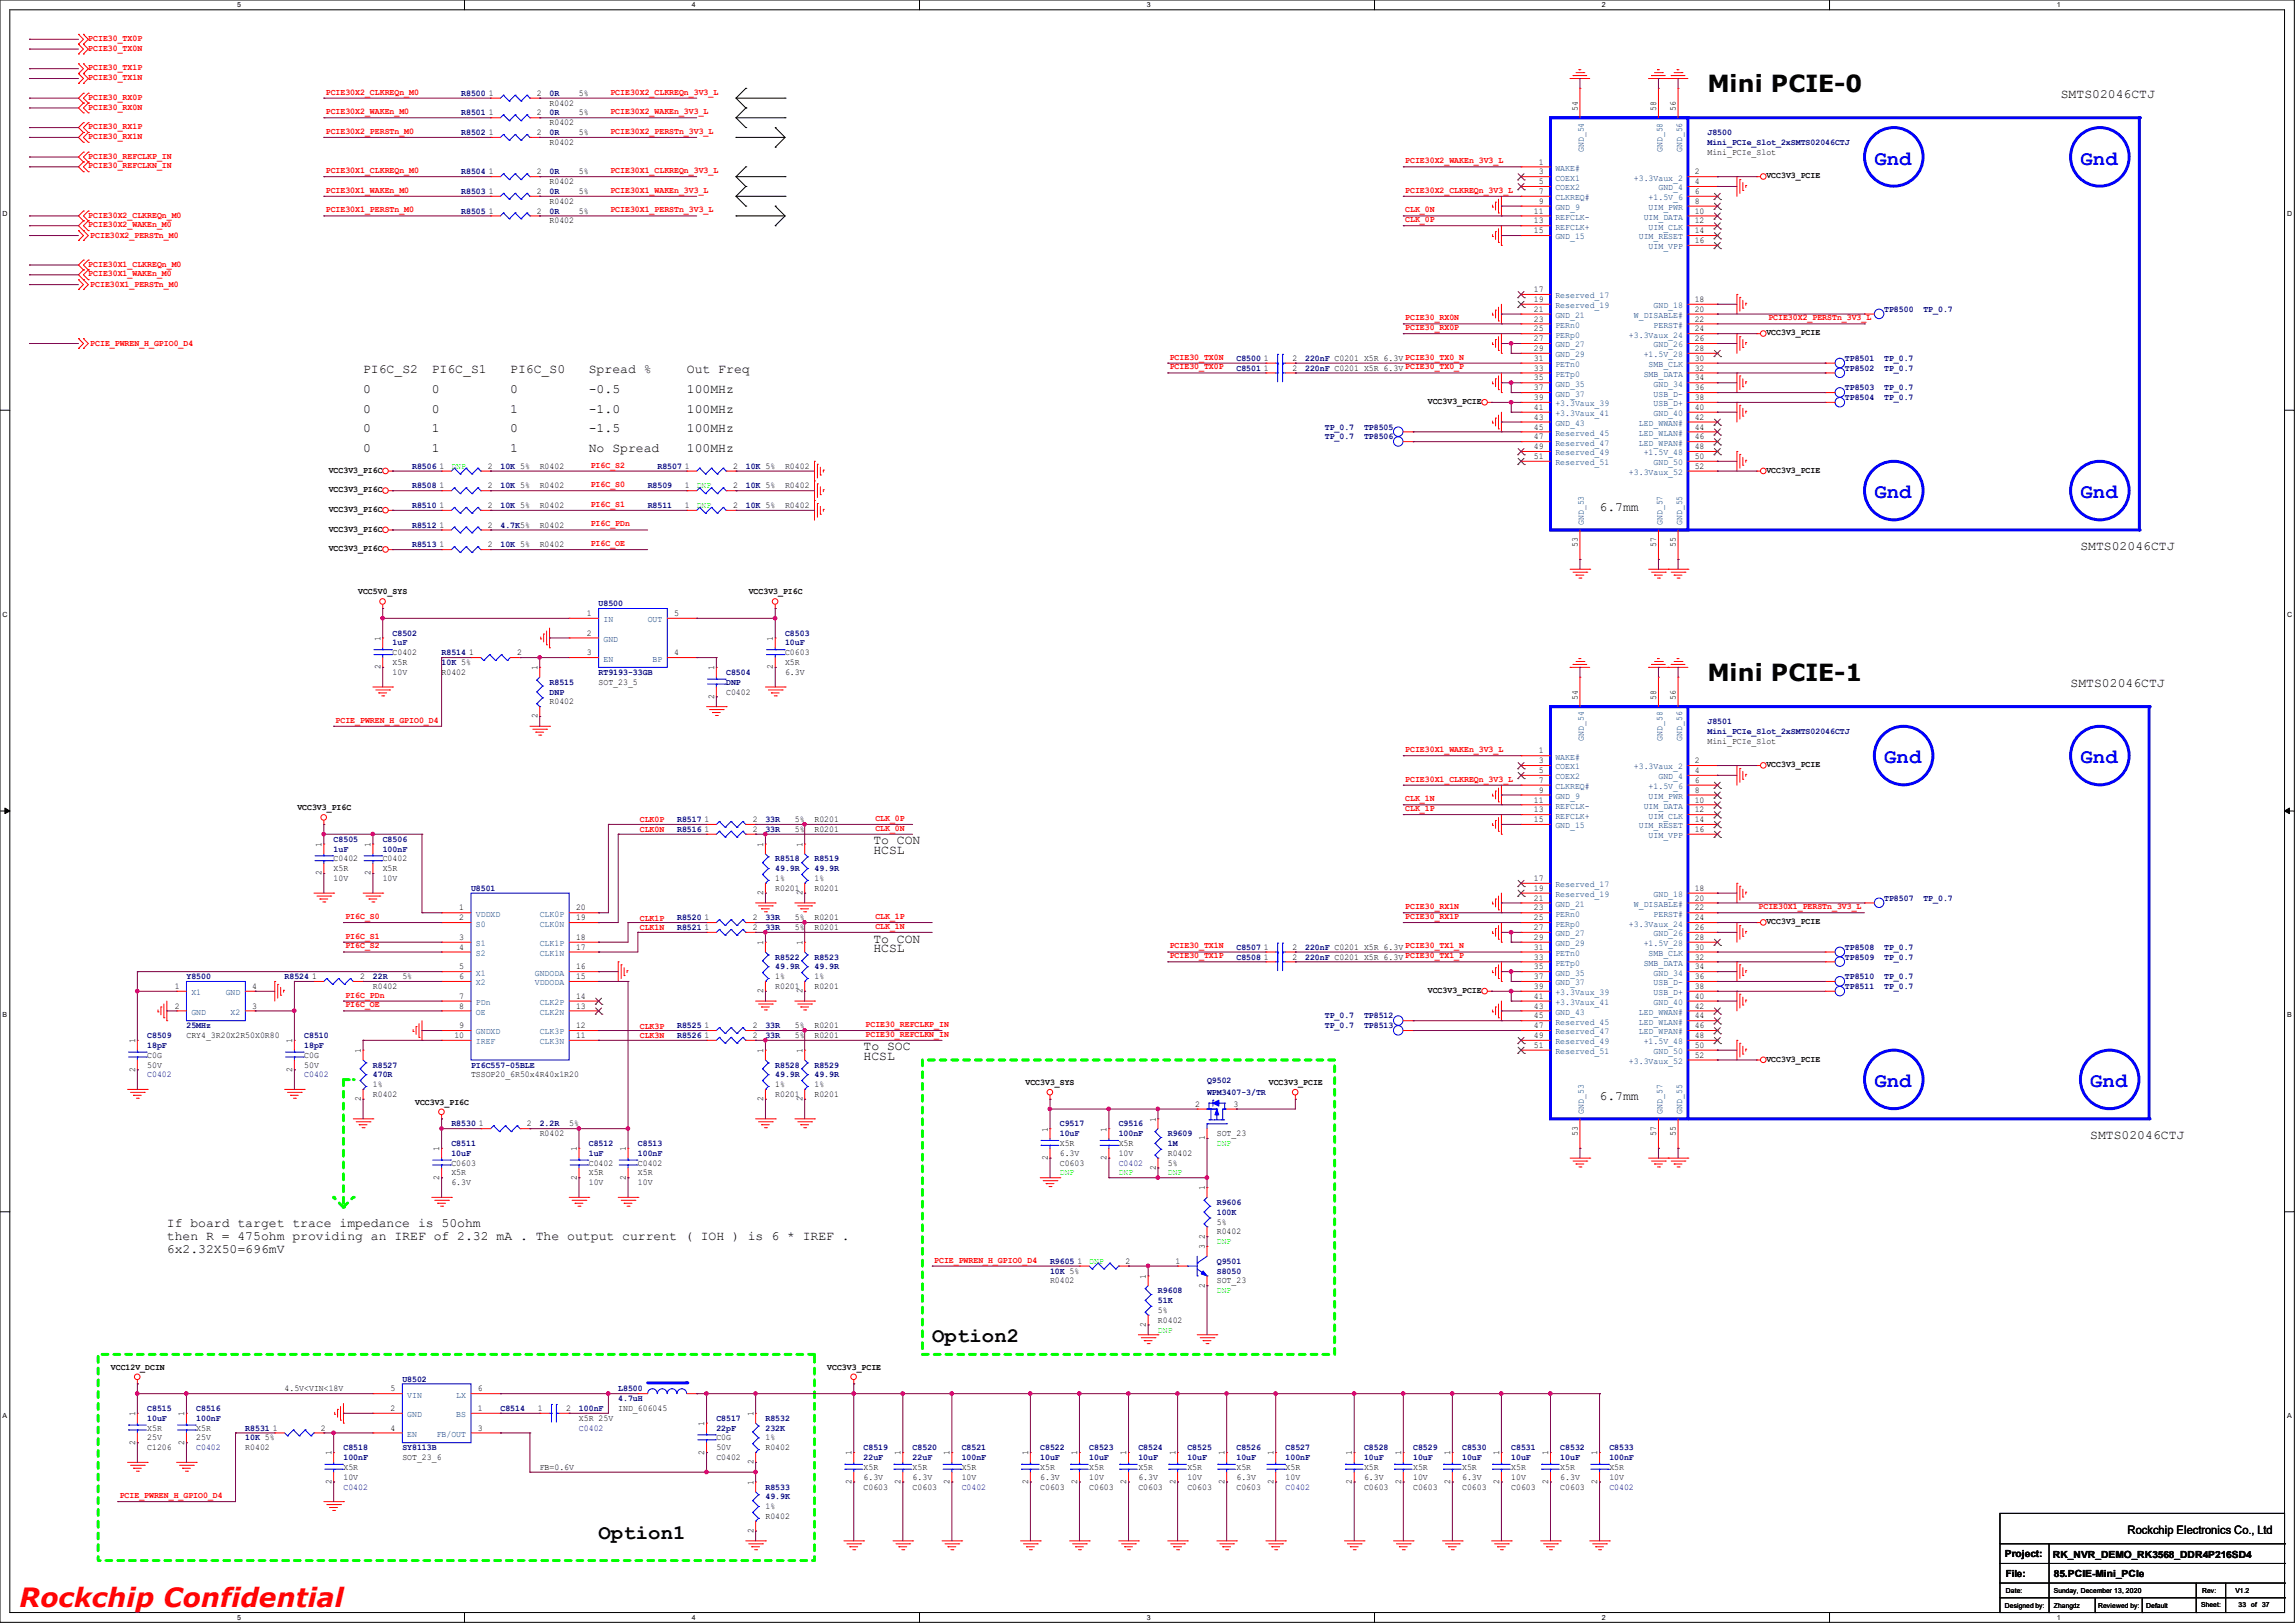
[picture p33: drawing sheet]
<svg xmlns="http://www.w3.org/2000/svg" width="297mm" height="210mm" viewBox="0 0 297 210" stroke-linecap="round" stroke-linejoin="round" font-family="sans-serif">
<defs><g id="words">
<text font-size="3.4" fill="#f00" x="2.5" y="207.9">Rockchip Confidential</text>
<g font-size="3">
<text x="221" y="11.9">Mini PCIE-0</text>
<text x="221" y="88.1">Mini PCIE-1</text>
</g>
<g font-size="2.7" fill="#00f">
<text x="242.6" y="21.3">Gnd</text>
<text x="269.2" y="21.3">Gnd</text>
<text x="242.6" y="64.5">Gnd</text>
<text x="269.2" y="64.5">Gnd</text>
<text x="243.8" y="98.8">Gnd</text>
<text x="269.2" y="98.8">Gnd</text>
<text x="242.6" y="140.7">Gnd</text>
<text x="270.5" y="140.7">Gnd</text>
</g>
<g font-size="2.7">
<text x="120.6" y="173.7">Option2</text>
<text x="77.5" y="199.1">Option1</text>
</g>
<g font-size="1.7">
<text x="266.7" y="12.7">SMTS02046CTJ</text>
<text x="47" y="48.3">PI6C_S2</text>
<text x="47" y="50.8">0</text>
<text x="47" y="53.4">0</text>
<text x="55.9" y="48.3">PI6C_S1</text>
<text x="55.9" y="50.8">0</text>
<text x="55.9" y="53.4">0</text>
<text x="66" y="48.3">PI6C_S0</text>
<text x="66" y="50.8">0</text>
<text x="66" y="53.4">1</text>
<text x="76.2" y="48.3">Spread %</text>
<text x="76.2" y="50.8">-0.5</text>
<text x="76.2" y="53.4">-1.0</text>
<text x="88.9" y="48.3">Out Freq</text>
<text x="88.9" y="50.8">100MHz</text>
<text x="88.9" y="53.4">100MHz</text>
<text x="47" y="55.9">0</text>
<text x="47" y="58.5">0</text>
<text x="55.9" y="55.9">1</text>
<text x="55.9" y="58.5">1</text>
<text x="66" y="55.9">0</text>
<text x="66" y="58.5">1</text>
<text x="76.2" y="55.9">-1.5</text>
<text x="76.2" y="58.5">No Spread</text>
<text x="88.9" y="55.9">100MHz</text>
<text x="88.9" y="58.5">100MHz</text>
<text x="207" y="66.1">6.7mm</text>
<text x="269.2" y="71.2">SMTS02046CTJ</text>
<text x="268" y="88.9">SMTS02046CTJ</text>
<text x="113" y="109.3">To CON</text>
<text x="113" y="110.5">HCSL</text>
<text x="113" y="123.2">HCSL</text>
<text x="113" y="122">To CON</text>
<text x="111.8" y="137.2">HCSL</text>
<text x="111.8" y="135.9">To SOC</text>
<text x="207" y="142.3">6.7mm</text>
<text x="270.5" y="147.4">SMTS02046CTJ</text>
<text x="21.6" y="158.8">If board target trace impedance is 50ohm</text>
<text x="21.6" y="160.4">then R = 475ohm providing an IREF of 2.32 mA . The output current ( IOH ) is 6 * IREF .</text>
<text x="21.6" y="162.1">6x2.32X50=696mV</text>
</g>
<text font-size="1.5" x="275.3" y="198.5">Rockchip Electronics Co., Ltd</text>
<g font-size="1.3">
<text x="259.5" y="201.5">Project:</text>
<text x="265.7" y="201.6">RK_NVR_DEMO_RK3568_DDR4P216SD4</text>
<text x="259.6" y="204">File:</text>
<text x="265.8" y="204.1">85.PCIE-Mini_PCIe</text>
</g>
<g font-size="1.1" fill="#f00">
<text x="11.4" y="5.3">PCIE30_TX0P</text>
<text x="11.4" y="6.6">PCIE30_TX0N</text>
<text x="11.4" y="9.1">PCIE30_TX1P</text>
<text x="11.4" y="10.4">PCIE30_TX1N</text>
<text x="11.4" y="12.9">PCIE30_RX0P</text>
<text x="11.4" y="14.2">PCIE30_RX0N</text>
<text x="11.4" y="16.7">PCIE30_RX1P</text>
<text x="11.4" y="18">PCIE30_RX1N</text>
<text x="42.2" y="12.2">PCIE30X2_CLKREQn_M0</text>
<text x="42.2" y="14.8">PCIE30X2_WAKEn_M0</text>
<text x="42.2" y="17.3">PCIE30X2_PERSTn_M0</text>
<text x="79" y="12.2">PCIE30X2_CLKREQn_3V3_L</text>
<text x="79" y="14.8">PCIE30X2_WAKEn_3V3_L</text>
<text x="79" y="17.3">PCIE30X2_PERSTn_3V3_L</text>
<text x="11.4" y="20.5">PCIE30_REFCLKP_IN</text>
<text x="11.4" y="21.8">PCIE30_REFCLKN_IN</text>
<text x="42.2" y="22.4">PCIE30X1_CLKREQn_M0</text>
<text x="79" y="22.4">PCIE30X1_CLKREQn_3V3_L</text>
<text x="181.9" y="21.1">PCIE30X2_WAKEn_3V3_L</text>
<text x="11.4" y="29.4">PCIE30X2_WAKEn_M0</text>
<text x="11.4" y="28.2">PCIE30X2_CLKREQn_M0</text>
<text x="42.2" y="24.9">PCIE30X1_WAKEn_M0</text>
<text x="42.2" y="27.5">PCIE30X1_PERSTn_M0</text>
<text x="79" y="24.9">PCIE30X1_WAKEn_3V3_L</text>
<text x="79" y="27.5">PCIE30X1_PERSTn_3V3_L</text>
<text x="181.9" y="27.5">CLK_0N</text>
<text x="181.9" y="28.7">CLK_0P</text>
<text x="181.9" y="24.9">PCIE30X2_CLKREQn_3V3_L</text>
<text x="11.4" y="35.8">PCIE30X1_WAKEn_M0</text>
<text x="11.4" y="34.5">PCIE30X1_CLKREQn_M0</text>
<text x="11.7" y="30.8">PCIE30X2_PERSTn_M0</text>
<text x="11.7" y="37.2">PCIE30X1_PERSTn_M0</text>
<text x="181.9" y="41.4">PCIE30_RX0N</text>
<text x="228.9" y="41.4">PCIE30X2_PERSTn_3V3_L</text>
<text x="11.7" y="44.8">PCIE_PWREN_H_GPIO0_D4</text>
<text x="151.4" y="46.5">PCIE30_TX0N</text>
<text x="151.4" y="47.8">PCIE30_TX0P</text>
<text x="181.9" y="42.7">PCIE30_RX0P</text>
<text x="76.5" y="63">PI6C_S0</text>
<text x="76.5" y="65.6">PI6C_S1</text>
<text x="76.5" y="60.5">PI6C_S2</text>
<text x="76.5" y="68.1">PI6C_PDn</text>
<text x="76.5" y="70.7">PI6C_OE</text>
<text x="43.4" y="93.5">PCIE_PWREN_H_GPIO0_D4</text>
<text x="181.9" y="101.1">PCIE30X1_CLKREQn_3V3_L</text>
<text x="181.9" y="97.3">PCIE30X1_WAKEn_3V3_L</text>
<text x="82.8" y="106.4">CLK0P</text>
<text x="82.8" y="107.7">CLK0N</text>
<text x="113.3" y="106.2">CLK_0P</text>
<text x="113.3" y="107.5">CLK_0N</text>
<text x="181.9" y="104.9">CLK_1P</text>
<text x="181.9" y="103.7">CLK_1N</text>
<text x="44.7" y="118.9">PI6C_S0</text>
<text x="82.8" y="119.1">CLK1P</text>
<text x="113.3" y="118.9">CLK_1P</text>
<text x="181.9" y="117.6">PCIE30_RX1N</text>
<text x="181.9" y="118.9">PCIE30_RX1P</text>
<text x="227.6" y="117.6">PCIE30X1_PERSTn_3V3_L</text>
<text x="44.7" y="121.5">PI6C_S1</text>
<text x="44.7" y="122.7">PI6C_S2</text>
<text x="82.8" y="120.4">CLK1N</text>
<text x="113.3" y="120.2">CLK_1N</text>
<text x="151.4" y="122.7">PCIE30_TX1N</text>
<text x="151.4" y="124">PCIE30_TX1P</text>
<text x="44.7" y="129.1">PI6C_PDn</text>
<text x="44.7" y="130.3">PI6C_OE</text>
<text x="82.8" y="134.4">CLK3N</text>
<text x="82.8" y="133.1">CLK3P</text>
<text x="112" y="134.2">PCIE30_REFCLKN_IN</text>
<text x="112" y="132.9">PCIE30_REFCLKP_IN</text>
<text x="120.9" y="163.4">PCIE_PWREN_H_GPIO0_D4</text>
<text x="15.5" y="193.9">PCIE_PWREN_H_GPIO0_D4</text>
</g>
<g font-size="1.1" fill="#000080">
<text x="59.7" y="12.4">R8500</text>
<text x="59.7" y="17.5">R8502</text>
<text x="59.7" y="14.9">R8501</text>
<text x="71.1" y="12.4">0R</text>
<text x="71.1" y="17.5">0R</text>
<text x="71.1" y="14.9">0R</text>
<text x="221" y="17.5">J8500</text>
<text x="59.7" y="22.6">R8504</text>
<text x="71.1" y="22.6">0R</text>
<text x="221" y="18.8">Mini_PCIe_Slot_2xSMTS02046CTJ</text>
<text x="59.7" y="27.6">R8505</text>
<text x="59.7" y="25.1">R8503</text>
<text x="71.1" y="27.6">0R</text>
<text x="71.1" y="25.1">0R</text>
<text x="243.8" y="40.3">TP8500</text>
<text x="248.9" y="40.3">TP_0.7</text>
<text x="160" y="48">C8501</text>
<text x="160" y="46.7">C8500</text>
<text x="168.9" y="48">220nF C0201 X5R 6.3V PCIE30_TX0_P</text>
<text x="168.9" y="46.7">220nF C0201 X5R 6.3V PCIE30_TX0_N</text>
<text x="238.8" y="46.7">TP8501</text>
<text x="238.8" y="48">TP8502</text>
<text x="243.8" y="46.7">TP_0.7</text>
<text x="243.8" y="48">TP_0.7</text>
<text x="238.8" y="50.5">TP8503</text>
<text x="238.8" y="51.8">TP8504</text>
<text x="243.8" y="50.5">TP_0.7</text>
<text x="243.8" y="51.8">TP_0.7</text>
<text x="171.4" y="55.6">TP_0.7</text>
<text x="171.4" y="56.9">TP_0.7</text>
<text x="176.5" y="55.6">TP8505</text>
<text x="176.5" y="56.9">TP8506</text>
<text x="53.3" y="63.2">R8508</text>
<text x="53.3" y="65.7">R8510</text>
<text x="53.3" y="60.7">R8506</text>
<text x="64.8" y="63.2">10K 5%</text>
<text x="64.8" y="65.7">10K 5%</text>
<text x="64.8" y="60.7">10K 5%</text>
<text x="83.8" y="65.7">R8511</text>
<text x="83.8" y="63.2">R8509</text>
<text x="85.1" y="60.7">R8507</text>
<text x="96.5" y="65.7">10K 5%</text>
<text x="96.5" y="63.2">10K 5%</text>
<text x="96.5" y="60.7">10K 5%</text>
<text x="53.3" y="70.8">R8513</text>
<text x="53.3" y="68.3">R8512</text>
<text x="64.8" y="70.8">10K 5%</text>
<text x="64.8" y="68.3">4.7K5%</text>
<text x="50.8" y="82.3">C8502</text>
<text x="50.8" y="83.5">1uF</text>
<text x="77.5" y="78.4">U8500</text>
<text x="101.6" y="82.3">C8503</text>
<text x="101.6" y="83.5">10uF</text>
<text x="57.1" y="84.8">R8514</text>
<text x="57.1" y="86.1">10K 5%</text>
<text x="71.1" y="88.6">R8515</text>
<text x="71.1" y="89.9">DNP</text>
<text x="77.5" y="87.3">RT9193-33GB</text>
<text x="94" y="87.3">C8504</text>
<text x="94" y="88.6">DNP</text>
<text x="221" y="93.7">J8501</text>
<text x="221" y="95">Mini_PCIe_Slot_2xSMTS02046CTJ</text>
<text x="87.6" y="107.7">R8516</text>
<text x="87.6" y="106.4">R8517</text>
<text x="99.1" y="107.7">33R</text>
<text x="99.1" y="106.4">33R</text>
<text x="43.2" y="108.9">C8505</text>
<text x="43.2" y="110.2">1uF</text>
<text x="49.5" y="108.9">C8506</text>
<text x="49.5" y="110.2">100nF</text>
<text x="100.3" y="111.5">R8518</text>
<text x="100.3" y="112.7">49.9R</text>
<text x="105.4" y="111.5">R8519</text>
<text x="105.4" y="112.7">49.9R</text>
<text x="61" y="115.3">U8501</text>
<text x="87.6" y="119.1">R8520</text>
<text x="99.1" y="119.1">33R</text>
<text x="243.8" y="116.5">TP8507</text>
<text x="248.9" y="116.5">TP_0.7</text>
<text x="87.6" y="120.4">R8521</text>
<text x="99.1" y="120.4">33R</text>
<text x="100.3" y="124.2">R8522</text>
<text x="100.3" y="125.4">49.9R</text>
<text x="105.4" y="124.2">R8523</text>
<text x="105.4" y="125.4">49.9R</text>
<text x="160" y="122.9">C8507</text>
<text x="160" y="124.2">C8508</text>
<text x="168.9" y="122.9">220nF C0201 X5R 6.3V PCIE30_TX1_N</text>
<text x="168.9" y="124.2">220nF C0201 X5R 6.3V PCIE30_TX1_P</text>
<text x="238.8" y="124.2">TP8509</text>
<text x="238.8" y="122.9">TP8508</text>
<text x="243.8" y="124.2">TP_0.7</text>
<text x="243.8" y="122.9">TP_0.7</text>
<text x="24.1" y="126.7">Y8500</text>
<text x="36.8" y="126.7">R8524</text>
<text x="48.3" y="126.7">22R</text>
<text x="171.4" y="131.8">TP_0.7</text>
<text x="176.5" y="131.8">TP8512</text>
<text x="238.8" y="126.7">TP8510</text>
<text x="238.8" y="128">TP8511</text>
<text x="243.8" y="126.7">TP_0.7</text>
<text x="243.8" y="128">TP_0.7</text>
<text x="19" y="134.3">C8509</text>
<text x="19" y="135.6">18pF</text>
<text x="24.1" y="133.1">25MHz</text>
<text x="39.4" y="134.3">C8510</text>
<text x="39.4" y="135.6">18pF</text>
<text x="87.6" y="134.3">R8526</text>
<text x="87.6" y="133.1">R8525</text>
<text x="99.1" y="134.3">33R</text>
<text x="99.1" y="133.1">33R</text>
<text x="171.4" y="133.1">TP_0.7</text>
<text x="176.5" y="133.1">TP8513</text>
<text x="19" y="139.4">C0402</text>
<text x="39.4" y="139.4">C0402</text>
<text x="48.3" y="138.1">R8527</text>
<text x="48.3" y="139.4">470R</text>
<text x="61" y="138.1">PI6C557-05BLE</text>
<text x="100.3" y="138.1">R8528</text>
<text x="100.3" y="139.4">49.9R</text>
<text x="105.4" y="138.1">R8529</text>
<text x="105.4" y="139.4">49.9R</text>
<text x="156.2" y="140.2">Q9502</text>
<text x="156.2" y="141.7">WPM3407-3/TR</text>
<text x="58.4" y="145.8">R8530</text>
<text x="58.4" y="148.3">C8511</text>
<text x="58.4" y="149.6">10uF</text>
<text x="69.8" y="145.8">2.2R</text>
<text x="76.2" y="148.3">C8512</text>
<text x="76.2" y="149.6">1uF</text>
<text x="82.5" y="148.3">C8513</text>
<text x="82.5" y="149.6">100nF</text>
<text x="137.2" y="145.8">C9517</text>
<text x="137.2" y="147">10uF</text>
<text x="144.8" y="145.8">C9516</text>
<text x="144.8" y="147">100nF</text>
<text x="151.1" y="147">R9609</text>
<text x="151.1" y="148.3">1M</text>
<text x="144.8" y="150.8">C0402</text>
<text x="157.5" y="155.9">R9606</text>
<text x="157.5" y="157.2">100K</text>
<text x="135.9" y="163.5">R9605</text>
<text x="135.9" y="164.8">10K 5%</text>
<text x="149.9" y="167.3">R9608</text>
<text x="157.5" y="163.5">Q9501</text>
<text x="157.5" y="164.8">S8050</text>
<text x="149.9" y="168.6">51K</text>
<text x="52.1" y="178.8">U8502</text>
<text x="19" y="182.6">C8515</text>
<text x="19" y="183.9">10uF</text>
<text x="25.4" y="182.6">C8516</text>
<text x="25.4" y="183.9">100nF</text>
<text x="31.7" y="185.1">R8531</text>
<text x="64.8" y="182.6">C8514</text>
<text x="74.9" y="182.6">100nF</text>
<text x="74.9" y="185.1">C0402</text>
<text x="80" y="180">L8500</text>
<text x="80" y="181.3">4.7uH</text>
<text x="92.7" y="183.9">C8517</text>
<text x="92.7" y="185.1">22pF</text>
<text x="99.1" y="183.9">R8532</text>
<text x="99.1" y="185.1">232K</text>
<text x="25.4" y="187.7">C0402</text>
<text x="31.7" y="186.4">10K 5%</text>
<text x="44.4" y="187.7">C8518</text>
<text x="44.4" y="188.9">100nF</text>
<text x="52.1" y="187.7">SY8113B</text>
<text x="111.8" y="187.7">C8519</text>
<text x="111.8" y="188.9">22uF</text>
<text x="118.1" y="187.7">C8520</text>
<text x="118.1" y="188.9">22uF</text>
<text x="124.5" y="187.7">C8521</text>
<text x="124.5" y="188.9">100nF</text>
<text x="134.6" y="187.7">C8522</text>
<text x="134.6" y="188.9">10uF</text>
<text x="141" y="187.7">C8523</text>
<text x="141" y="188.9">10uF</text>
<text x="147.3" y="187.7">C8524</text>
<text x="147.3" y="188.9">10uF</text>
<text x="153.7" y="187.7">C8525</text>
<text x="153.7" y="188.9">10uF</text>
<text x="160" y="187.7">C8526</text>
<text x="160" y="188.9">10uF</text>
<text x="166.4" y="187.7">C8527</text>
<text x="166.4" y="188.9">100nF</text>
<text x="176.5" y="187.7">C8528</text>
<text x="176.5" y="188.9">10uF</text>
<text x="182.9" y="187.7">C8529</text>
<text x="182.9" y="188.9">10uF</text>
<text x="189.2" y="187.7">C8530</text>
<text x="189.2" y="188.9">10uF</text>
<text x="195.6" y="187.7">C8531</text>
<text x="195.6" y="188.9">10uF</text>
<text x="201.9" y="187.7">C8532</text>
<text x="201.9" y="188.9">10uF</text>
<text x="208.3" y="187.7">C8533</text>
<text x="208.3" y="188.9">100nF</text>
<text x="44.4" y="192.7">C0402</text>
<text x="99.1" y="192.7">R8533</text>
<text x="99.1" y="194">49.9K</text>
<text x="124.5" y="192.7">C0402</text>
<text x="166.4" y="192.7">C0402</text>
<text x="208.3" y="192.7">C0402</text>
</g>
<g font-size="1.1">
<text x="63.2" y="12.4">1</text>
<text x="63.2" y="17.5">1</text>
<text x="63.2" y="14.9">1</text>
<text x="69.5" y="12.4">2</text>
<text x="69.5" y="17.5">2</text>
<text x="69.5" y="14.9">2</text>
<text x="71.1" y="13.7">R0402</text>
<text x="71.1" y="16.2">R0402</text>
<text x="74.9" y="12.4">5%</text>
<text x="74.9" y="17.5">5%</text>
<text x="74.9" y="14.9">5%</text>
<text x="204.2" y="14.4" transform="rotate(-90 204.2 14.4)">54</text>
<text x="214.3" y="14.4" transform="rotate(-90 214.3 14.4)">58</text>
<text x="216.9" y="14.4" transform="rotate(-90 216.9 14.4)">56</text>
<text x="63.2" y="22.6">1</text>
<text x="69.5" y="22.6">2</text>
<text x="71.1" y="18.8">R0402</text>
<text x="71.1" y="23.8">R0402</text>
<text x="74.9" y="22.6">5%</text>
<text x="199.1" y="21.3">1</text>
<text x="199.1" y="22.6">3</text>
<text x="199.1" y="23.8">5</text>
<text x="219.3" y="22.6">2</text>
<text x="219.3" y="23.8">4</text>
<text x="221" y="20">Mini_PCIe_Slot</text>
<text x="228.6" y="23.1">VCC3V3_PCIE</text>
<text x="63.2" y="27.6">1</text>
<text x="63.2" y="25.1">1</text>
<text x="69.5" y="27.6">2</text>
<text x="69.5" y="25.1">2</text>
<text x="71.1" y="28.9">R0402</text>
<text x="71.1" y="26.4">R0402</text>
<text x="74.9" y="27.6">5%</text>
<text x="74.9" y="25.1">5%</text>
<text x="198.5" y="27.6">11</text>
<text x="198.5" y="28.9">13</text>
<text x="199.1" y="25.1">7</text>
<text x="199.1" y="26.4">9</text>
<text x="219.3" y="25.1">6</text>
<text x="219.3" y="26.4">8</text>
<text x="219.3" y="27.6">10</text>
<text x="219.3" y="28.9">12</text>
<text x="198.5" y="30.2">15</text>
<text x="219.3" y="30.2">14</text>
<text x="219.3" y="31.5">16</text>
<text x="198.5" y="37.8">17</text>
<text x="198.5" y="39.1">19</text>
<text x="198.5" y="40.3">21</text>
<text x="198.5" y="41.6">23</text>
<text x="219.3" y="39.1">18</text>
<text x="219.3" y="40.3">20</text>
<text x="219.3" y="41.6">22</text>
<text x="163.6" y="48">1</text>
<text x="163.6" y="46.7">1</text>
<text x="167.3" y="48">2</text>
<text x="167.3" y="46.7">2</text>
<text x="198.5" y="42.9">25</text>
<text x="198.5" y="44.2">27</text>
<text x="198.5" y="45.4">29</text>
<text x="198.5" y="46.7">31</text>
<text x="198.5" y="48">33</text>
<text x="219.3" y="42.9">24</text>
<text x="219.3" y="44.2">26</text>
<text x="219.3" y="45.4">28</text>
<text x="219.3" y="46.7">30</text>
<text x="219.3" y="48">32</text>
<text x="228.6" y="43.4">VCC3V3_PCIE</text>
<text x="184.8" y="52.3">VCC3V3_PCIE</text>
<text x="198.5" y="49.2">35</text>
<text x="198.5" y="50.5">37</text>
<text x="198.5" y="51.8">39</text>
<text x="198.5" y="53">41</text>
<text x="219.3" y="49.2">34</text>
<text x="219.3" y="50.5">36</text>
<text x="219.3" y="51.8">38</text>
<text x="219.3" y="53">40</text>
<text x="198.5" y="54.3">43</text>
<text x="198.5" y="55.6">45</text>
<text x="198.5" y="56.9">47</text>
<text x="198.5" y="58.1">49</text>
<text x="198.5" y="59.4">51</text>
<text x="219.3" y="54.3">42</text>
<text x="219.3" y="55.6">44</text>
<text x="219.3" y="56.9">46</text>
<text x="219.3" y="58.1">48</text>
<text x="219.3" y="59.4">50</text>
<text x="42.5" y="63.7">VCC3V3_PI6C</text>
<text x="42.5" y="61.2">VCC3V3_PI6C</text>
<text x="56.9" y="63.2">1</text>
<text x="56.9" y="65.7">1</text>
<text x="56.9" y="60.7">1</text>
<text x="63.1" y="63.2">2</text>
<text x="63.1" y="65.7">2</text>
<text x="63.1" y="60.7">2</text>
<text x="69.8" y="63.2">R0402</text>
<text x="69.8" y="65.7">R0402</text>
<text x="69.8" y="60.7">R0402</text>
<text x="88.6" y="65.7">1</text>
<text x="88.6" y="60.7">1</text>
<text x="88.6" y="63.2">1</text>
<text x="94.9" y="65.7">2</text>
<text x="94.9" y="60.7">2</text>
<text x="94.9" y="63.2">2</text>
<text x="101.6" y="65.7">R0402</text>
<text x="101.6" y="60.7">R0402</text>
<text x="101.6" y="63.2">R0402</text>
<text x="219.3" y="60.7">52</text>
<text x="228.6" y="61.2">VCC3V3_PCIE</text>
<text x="42.5" y="66.3">VCC3V3_PI6C</text>
<text x="42.5" y="68.8">VCC3V3_PI6C</text>
<text x="42.5" y="71.3">VCC3V3_PI6C</text>
<text x="56.9" y="70.8">1</text>
<text x="56.9" y="68.3">1</text>
<text x="63.1" y="70.8">2</text>
<text x="63.1" y="68.3">2</text>
<text x="69.8" y="70.8">R0402</text>
<text x="69.8" y="68.3">R0402</text>
<text x="204.2" y="70.7" transform="rotate(-90 204.2 70.7)">53</text>
<text x="214.3" y="70.7" transform="rotate(-90 214.3 70.7)">57</text>
<text x="216.9" y="70.7" transform="rotate(-90 216.9 70.7)">55</text>
<text x="46.4" y="76.9">VCC5V0_SYS</text>
<text x="96.9" y="76.9">VCC3V3_PI6C</text>
<text x="49.2" y="82.9" transform="rotate(-90 49.2 82.9)">1</text>
<text x="75.9" y="79.7">1</text>
<text x="75.9" y="82.3">2</text>
<text x="87.2" y="79.7">5</text>
<text x="100" y="82.9" transform="rotate(-90 100 82.9)">1</text>
<text x="49.2" y="86.6" transform="rotate(-90 49.2 86.6)">2</text>
<text x="50.8" y="84.8">C0402</text>
<text x="50.8" y="86.1">X5R</text>
<text x="50.8" y="87.3">10V</text>
<text x="57.1" y="87.3">R0402</text>
<text x="60.7" y="84.8">1</text>
<text x="66.9" y="84.8">2</text>
<text x="69.6" y="86.7" transform="rotate(-90 69.6 86.7)">1</text>
<text x="75.9" y="84.8">3</text>
<text x="77.5" y="88.6">SOT_23_5</text>
<text x="87.2" y="84.8">4</text>
<text x="92.4" y="86.7" transform="rotate(-90 92.4 86.7)">1</text>
<text x="94" y="89.9">C0402</text>
<text x="100" y="86.6" transform="rotate(-90 100 86.6)">2</text>
<text x="101.6" y="84.8">C0603</text>
<text x="101.6" y="86.1">X5R</text>
<text x="101.6" y="87.3">6.3V</text>
<text x="69.6" y="93" transform="rotate(-90 69.6 93)">2</text>
<text x="71.1" y="91.1">R0402</text>
<text x="92.4" y="90.4" transform="rotate(-90 92.4 90.4)">2</text>
<text x="204.2" y="90.6" transform="rotate(-90 204.2 90.6)">54</text>
<text x="214.3" y="90.6" transform="rotate(-90 214.3 90.6)">58</text>
<text x="216.9" y="90.6" transform="rotate(-90 216.9 90.6)">56</text>
<text x="199.1" y="97.5">1</text>
<text x="199.1" y="98.8">3</text>
<text x="199.1" y="100">5</text>
<text x="199.1" y="101.3">7</text>
<text x="219.3" y="98.8">2</text>
<text x="219.3" y="100">4</text>
<text x="219.3" y="101.3">6</text>
<text x="221" y="96.2">Mini_PCIe_Slot</text>
<text x="228.6" y="99.3">VCC3V3_PCIE</text>
<text x="38.5" y="104.9">VCC3V3_PI6C</text>
<text x="91.2" y="107.7">1</text>
<text x="91.2" y="106.4">1</text>
<text x="97.4" y="107.7">2</text>
<text x="97.4" y="106.4">2</text>
<text x="102.9" y="107.7">5%</text>
<text x="102.9" y="106.4">5%</text>
<text x="105.4" y="107.7">R0201</text>
<text x="105.4" y="106.4">R0201</text>
<text x="198.5" y="103.8">11</text>
<text x="198.5" y="105.1">13</text>
<text x="198.5" y="106.4">15</text>
<text x="199.1" y="102.6">9</text>
<text x="219.3" y="102.6">8</text>
<text x="219.3" y="103.8">10</text>
<text x="219.3" y="105.1">12</text>
<text x="219.3" y="106.4">14</text>
<text x="219.3" y="107.7">16</text>
<text x="41.6" y="113.3" transform="rotate(-90 41.6 113.3)">2</text>
<text x="41.6" y="109.6" transform="rotate(-90 41.6 109.6)">1</text>
<text x="43.2" y="111.5">C0402</text>
<text x="43.2" y="112.7">X5R</text>
<text x="48" y="113.3" transform="rotate(-90 48 113.3)">2</text>
<text x="48" y="109.6" transform="rotate(-90 48 109.6)">1</text>
<text x="49.5" y="111.5">C0402</text>
<text x="49.5" y="112.7">X5R</text>
<text x="98.8" y="109.6" transform="rotate(-90 98.8 109.6)">1</text>
<text x="103.8" y="109.6" transform="rotate(-90 103.8 109.6)">1</text>
<text x="43.2" y="114">10V</text>
<text x="49.5" y="114">10V</text>
<text x="59.4" y="117.8">1</text>
<text x="59.4" y="119.1">2</text>
<text x="74.5" y="119.1">19</text>
<text x="74.5" y="117.8">20</text>
<text x="91.2" y="119.1">1</text>
<text x="97.4" y="119.1">2</text>
<text x="98.8" y="115.8" transform="rotate(-90 98.8 115.8)">2</text>
<text x="100.3" y="115.3">R0201</text>
<text x="100.3" y="114">1%</text>
<text x="102.9" y="119.1">5%</text>
<text x="103.8" y="115.8" transform="rotate(-90 103.8 115.8)">2</text>
<text x="105.4" y="115.3">R0201</text>
<text x="105.4" y="114">1%</text>
<text x="105.4" y="119.1">R0201</text>
<text x="198.5" y="114">17</text>
<text x="198.5" y="115.3">19</text>
<text x="198.5" y="116.5">21</text>
<text x="198.5" y="117.8">23</text>
<text x="198.5" y="119.1">25</text>
<text x="219.3" y="115.3">18</text>
<text x="219.3" y="116.5">20</text>
<text x="219.3" y="117.8">22</text>
<text x="219.3" y="119.1">24</text>
<text x="228.6" y="119.6">VCC3V3_PCIE</text>
<text x="59.4" y="121.6">3</text>
<text x="59.4" y="122.9">4</text>
<text x="59.4" y="125.4">5</text>
<text x="74.5" y="125.4">16</text>
<text x="74.5" y="122.9">17</text>
<text x="74.5" y="121.6">18</text>
<text x="91.2" y="120.4">1</text>
<text x="97.4" y="120.4">2</text>
<text x="98.8" y="122.3" transform="rotate(-90 98.8 122.3)">1</text>
<text x="102.9" y="120.4">5%</text>
<text x="103.8" y="122.3" transform="rotate(-90 103.8 122.3)">1</text>
<text x="105.4" y="120.4">R0201</text>
<text x="163.6" y="122.9">1</text>
<text x="163.6" y="124.2">1</text>
<text x="167.3" y="122.9">2</text>
<text x="167.3" y="124.2">2</text>
<text x="198.5" y="120.4">27</text>
<text x="198.5" y="121.6">29</text>
<text x="198.5" y="122.9">31</text>
<text x="198.5" y="124.2">33</text>
<text x="198.5" y="125.4">35</text>
<text x="219.3" y="120.4">26</text>
<text x="219.3" y="121.6">28</text>
<text x="219.3" y="122.9">30</text>
<text x="219.3" y="124.2">32</text>
<text x="219.3" y="125.4">34</text>
<text x="22.6" y="128">1</text>
<text x="22.6" y="130.5">2</text>
<text x="32.6" y="130.5">3</text>
<text x="32.6" y="128">4</text>
<text x="40.4" y="126.7">1</text>
<text x="46.6" y="126.7">2</text>
<text x="48.3" y="128">R0402</text>
<text x="52.1" y="126.7">5%</text>
<text x="59.4" y="126.7">6</text>
<text x="59.4" y="129.2">7</text>
<text x="59.4" y="130.5">8</text>
<text x="74.5" y="130.5">13</text>
<text x="74.5" y="129.2">14</text>
<text x="74.5" y="126.7">15</text>
<text x="98.8" y="128.5" transform="rotate(-90 98.8 128.5)">2</text>
<text x="100.3" y="128">R0201</text>
<text x="100.3" y="126.7">1%</text>
<text x="103.8" y="128.5" transform="rotate(-90 103.8 128.5)">2</text>
<text x="105.4" y="128">R0201</text>
<text x="105.4" y="126.7">1%</text>
<text x="184.8" y="128.5">VCC3V3_PCIE</text>
<text x="198.5" y="126.7">37</text>
<text x="198.5" y="128">39</text>
<text x="198.5" y="129.2">41</text>
<text x="198.5" y="130.5">43</text>
<text x="198.5" y="131.8">45</text>
<text x="219.3" y="126.7">36</text>
<text x="219.3" y="128">38</text>
<text x="219.3" y="129.2">40</text>
<text x="219.3" y="130.5">42</text>
<text x="219.3" y="131.8">44</text>
<text x="17.5" y="135" transform="rotate(-90 17.5 135)">1</text>
<text x="19" y="136.9">C0G</text>
<text x="24.1" y="134.3">CRY4_3R20X2R50X0R80</text>
<text x="37.8" y="135" transform="rotate(-90 37.8 135)">1</text>
<text x="39.4" y="136.9">C0G</text>
<text x="46.7" y="136.3" transform="rotate(-90 46.7 136.3)">1</text>
<text x="58.8" y="134.3">10</text>
<text x="59.4" y="133.1">9</text>
<text x="74.5" y="134.3">11</text>
<text x="74.5" y="133.1">12</text>
<text x="91.2" y="134.3">1</text>
<text x="91.2" y="133.1">1</text>
<text x="97.4" y="134.3">2</text>
<text x="97.4" y="133.1">2</text>
<text x="98.8" y="136.3" transform="rotate(-90 98.8 136.3)">1</text>
<text x="102.9" y="134.3">5%</text>
<text x="102.9" y="133.1">5%</text>
<text x="103.8" y="136.3" transform="rotate(-90 103.8 136.3)">1</text>
<text x="105.4" y="134.3">R0201</text>
<text x="105.4" y="133.1">R0201</text>
<text x="198.5" y="133.1">47</text>
<text x="198.5" y="134.3">49</text>
<text x="198.5" y="135.6">51</text>
<text x="219.3" y="133.1">46</text>
<text x="219.3" y="134.3">48</text>
<text x="219.3" y="135.6">50</text>
<text x="219.3" y="136.9">52</text>
<text x="228.6" y="137.4">VCC3V3_PCIE</text>
<text x="17.5" y="138.7" transform="rotate(-90 17.5 138.7)">2</text>
<text x="19" y="138.1">50V</text>
<text x="37.8" y="138.7" transform="rotate(-90 37.8 138.7)">2</text>
<text x="39.4" y="138.1">50V</text>
<text x="46.7" y="142.5" transform="rotate(-90 46.7 142.5)">2</text>
<text x="48.3" y="141.9">R0402</text>
<text x="48.3" y="140.7">1%</text>
<text x="53.7" y="143">VCC3V3_PI6C</text>
<text x="61" y="139.4">TSSOP20_6R50x4R40x1R20</text>
<text x="98.8" y="142.5" transform="rotate(-90 98.8 142.5)">2</text>
<text x="100.3" y="141.9">R0201</text>
<text x="100.3" y="140.7">1%</text>
<text x="103.8" y="142.5" transform="rotate(-90 103.8 142.5)">2</text>
<text x="105.4" y="141.9">R0201</text>
<text x="105.4" y="140.7">1%</text>
<text x="132.7" y="140.4">VCC3V3_SYS</text>
<text x="154.7" y="143.2">2</text>
<text x="159.6" y="143.2">3</text>
<text x="164.2" y="140.4">VCC3V3_PCIE</text>
<text x="56.9" y="149" transform="rotate(-90 56.9 149)">1</text>
<text x="62" y="145.8">1</text>
<text x="68.2" y="145.8">2</text>
<text x="69.8" y="147">R0402</text>
<text x="73.7" y="145.8">5%</text>
<text x="74.6" y="149" transform="rotate(-90 74.6 149)">1</text>
<text x="81" y="149" transform="rotate(-90 81 149)">1</text>
<text x="135.6" y="146.4" transform="rotate(-90 135.6 146.4)">1</text>
<text x="137.2" y="148.3">X5R</text>
<text x="137.2" y="149.6">6.3V</text>
<text x="143.2" y="146.4" transform="rotate(-90 143.2 146.4)">1</text>
<text x="144.8" y="148.3">X5R</text>
<text x="144.8" y="149.6">10V</text>
<text x="149.6" y="145.2" transform="rotate(-90 149.6 145.2)">1</text>
<text x="151.1" y="149.6">R0402</text>
<text x="155.9" y="147.6" transform="rotate(-90 155.9 147.6)">1</text>
<text x="157.5" y="147">SOT_23</text>
<text x="204.2" y="146.9" transform="rotate(-90 204.2 146.9)">53</text>
<text x="214.3" y="146.9" transform="rotate(-90 214.3 146.9)">57</text>
<text x="216.9" y="146.9" transform="rotate(-90 216.9 146.9)">55</text>
<text x="56.9" y="152.7" transform="rotate(-90 56.9 152.7)">2</text>
<text x="58.4" y="150.8">C0603</text>
<text x="58.4" y="152.1">X5R</text>
<text x="58.4" y="153.4">6.3V</text>
<text x="74.6" y="152.7" transform="rotate(-90 74.6 152.7)">2</text>
<text x="76.2" y="150.8">C0402</text>
<text x="76.2" y="152.1">X5R</text>
<text x="76.2" y="153.4">10V</text>
<text x="81" y="152.7" transform="rotate(-90 81 152.7)">2</text>
<text x="82.5" y="150.8">C0402</text>
<text x="82.5" y="152.1">X5R</text>
<text x="82.5" y="153.4">10V</text>
<text x="135.6" y="150.1" transform="rotate(-90 135.6 150.1)">2</text>
<text x="137.2" y="150.8">C0603</text>
<text x="143.2" y="150.1" transform="rotate(-90 143.2 150.1)">2</text>
<text x="149.6" y="151.4" transform="rotate(-90 149.6 151.4)">2</text>
<text x="151.1" y="150.8">5%</text>
<text x="155.9" y="154.1" transform="rotate(-90 155.9 154.1)">1</text>
<text x="155.9" y="161.7" transform="rotate(-90 155.9 161.7)">3</text>
<text x="155.9" y="160.3" transform="rotate(-90 155.9 160.3)">2</text>
<text x="157.5" y="159.7">R0402</text>
<text x="157.5" y="158.5">5%</text>
<text x="135.9" y="166.1">R0402</text>
<text x="139.4" y="163.5">1</text>
<text x="145.7" y="163.5">2</text>
<text x="148.3" y="165.5" transform="rotate(-90 148.3 165.5)">1</text>
<text x="152.1" y="163.5">1</text>
<text x="155.9" y="166.6" transform="rotate(-90 155.9 166.6)">2</text>
<text x="157.5" y="166.1">SOT_23</text>
<text x="148.3" y="171.7" transform="rotate(-90 148.3 171.7)">2</text>
<text x="149.9" y="171.2">R0402</text>
<text x="149.9" y="169.9">5%</text>
<text x="14.4" y="177.3">VCC12V_DCIN</text>
<text x="107.1" y="177.3">VCC3V3_PCIE</text>
<text x="17.5" y="183.3" transform="rotate(-90 17.5 183.3)">1</text>
<text x="19" y="185.1">X5R</text>
<text x="23.8" y="183.3" transform="rotate(-90 23.8 183.3)">1</text>
<text x="25.4" y="185.1">X5R</text>
<text x="35.3" y="185.1">1</text>
<text x="36.8" y="180">4.5V&lt;VIN&lt;18V</text>
<text x="41.5" y="185.1">2</text>
<text x="50.5" y="185.1">4</text>
<text x="50.5" y="182.6">2</text>
<text x="50.5" y="180">5</text>
<text x="61.8" y="180">6</text>
<text x="61.8" y="185.1">3</text>
<text x="61.8" y="182.6">1</text>
<text x="69.6" y="182.6">1</text>
<text x="73.3" y="182.6">2</text>
<text x="74.9" y="183.9">X5R 25V</text>
<text x="80" y="182.6">IND_606045</text>
<text x="91.1" y="184.5" transform="rotate(-90 91.1 184.5)">1</text>
<text x="97.5" y="183.3" transform="rotate(-90 97.5 183.3)">1</text>
<text x="17.5" y="186.9" transform="rotate(-90 17.5 186.9)">2</text>
<text x="19" y="187.7">C1206</text>
<text x="19" y="186.4">25V</text>
<text x="23.8" y="186.9" transform="rotate(-90 23.8 186.9)">2</text>
<text x="25.4" y="186.4">25V</text>
<text x="31.7" y="187.7">R0402</text>
<text x="42.9" y="188.3" transform="rotate(-90 42.9 188.3)">1</text>
<text x="44.4" y="190.2">X5R</text>
<text x="44.4" y="191.5">10V</text>
<text x="52.1" y="188.9">SOT_23_6</text>
<text x="69.8" y="190.2">FB=0.6V</text>
<text x="91.1" y="188.2" transform="rotate(-90 91.1 188.2)">2</text>
<text x="92.7" y="188.9">C0402</text>
<text x="92.7" y="187.7">50V</text>
<text x="92.7" y="186.4">C0G</text>
<text x="97.5" y="189.5" transform="rotate(-90 97.5 189.5)">2</text>
<text x="99.1" y="187.7">R0402</text>
<text x="99.1" y="186.4">1%</text>
<text x="110.2" y="188.3" transform="rotate(-90 110.2 188.3)">1</text>
<text x="111.8" y="190.2">X5R</text>
<text x="111.8" y="191.5">6.3V</text>
<text x="116.5" y="188.3" transform="rotate(-90 116.5 188.3)">1</text>
<text x="118.1" y="190.2">X5R</text>
<text x="118.1" y="191.5">6.3V</text>
<text x="122.9" y="188.3" transform="rotate(-90 122.9 188.3)">1</text>
<text x="124.5" y="190.2">X5R</text>
<text x="124.5" y="191.5">10V</text>
<text x="133.1" y="188.3" transform="rotate(-90 133.1 188.3)">1</text>
<text x="134.6" y="190.2">X5R</text>
<text x="134.6" y="191.5">6.3V</text>
<text x="139.4" y="188.3" transform="rotate(-90 139.4 188.3)">1</text>
<text x="141" y="190.2">X5R</text>
<text x="141" y="191.5">10V</text>
<text x="145.8" y="188.3" transform="rotate(-90 145.8 188.3)">1</text>
<text x="147.3" y="190.2">X5R</text>
<text x="147.3" y="191.5">6.3V</text>
<text x="152.1" y="188.3" transform="rotate(-90 152.1 188.3)">1</text>
<text x="153.7" y="190.2">X5R</text>
<text x="153.7" y="191.5">10V</text>
<text x="158.5" y="188.3" transform="rotate(-90 158.5 188.3)">1</text>
<text x="160" y="190.2">X5R</text>
<text x="160" y="191.5">6.3V</text>
<text x="164.8" y="188.3" transform="rotate(-90 164.8 188.3)">1</text>
<text x="166.4" y="190.2">X5R</text>
<text x="166.4" y="191.5">10V</text>
<text x="175" y="188.3" transform="rotate(-90 175 188.3)">1</text>
<text x="176.5" y="190.2">X5R</text>
<text x="176.5" y="191.5">6.3V</text>
<text x="181.3" y="188.3" transform="rotate(-90 181.3 188.3)">1</text>
<text x="182.9" y="190.2">X5R</text>
<text x="182.9" y="191.5">10V</text>
<text x="187.7" y="188.3" transform="rotate(-90 187.7 188.3)">1</text>
<text x="189.2" y="190.2">X5R</text>
<text x="189.2" y="191.5">6.3V</text>
<text x="194" y="188.3" transform="rotate(-90 194 188.3)">1</text>
<text x="195.6" y="190.2">X5R</text>
<text x="195.6" y="191.5">10V</text>
<text x="200.4" y="188.3" transform="rotate(-90 200.4 188.3)">1</text>
<text x="201.9" y="190.2">X5R</text>
<text x="201.9" y="191.5">6.3V</text>
<text x="206.7" y="188.3" transform="rotate(-90 206.7 188.3)">1</text>
<text x="208.3" y="190.2">X5R</text>
<text x="208.3" y="191.5">10V</text>
<text x="42.9" y="192" transform="rotate(-90 42.9 192)">2</text>
<text x="97.5" y="192.2" transform="rotate(-90 97.5 192.2)">1</text>
<text x="99.1" y="196.6">R0402</text>
<text x="99.1" y="195.3">1%</text>
<text x="110.2" y="192" transform="rotate(-90 110.2 192)">2</text>
<text x="111.8" y="192.7">C0603</text>
<text x="116.5" y="192" transform="rotate(-90 116.5 192)">2</text>
<text x="118.1" y="192.7">C0603</text>
<text x="122.9" y="192" transform="rotate(-90 122.9 192)">2</text>
<text x="133.1" y="192" transform="rotate(-90 133.1 192)">2</text>
<text x="134.6" y="192.7">C0603</text>
<text x="139.4" y="192" transform="rotate(-90 139.4 192)">2</text>
<text x="141" y="192.7">C0603</text>
<text x="145.8" y="192" transform="rotate(-90 145.8 192)">2</text>
<text x="147.3" y="192.7">C0603</text>
<text x="152.1" y="192" transform="rotate(-90 152.1 192)">2</text>
<text x="153.7" y="192.7">C0603</text>
<text x="158.5" y="192" transform="rotate(-90 158.5 192)">2</text>
<text x="160" y="192.7">C0603</text>
<text x="164.8" y="192" transform="rotate(-90 164.8 192)">2</text>
<text x="175" y="192" transform="rotate(-90 175 192)">2</text>
<text x="176.5" y="192.7">C0603</text>
<text x="181.3" y="192" transform="rotate(-90 181.3 192)">2</text>
<text x="182.9" y="192.7">C0603</text>
<text x="187.7" y="192" transform="rotate(-90 187.7 192)">2</text>
<text x="189.2" y="192.7">C0603</text>
<text x="194" y="192" transform="rotate(-90 194 192)">2</text>
<text x="195.6" y="192.7">C0603</text>
<text x="200.4" y="192" transform="rotate(-90 200.4 192)">2</text>
<text x="201.9" y="192.7">C0603</text>
<text x="206.7" y="192" transform="rotate(-90 206.7 192)">2</text>
<text x="97.5" y="198.4" transform="rotate(-90 97.5 198.4)">2</text>
</g>
<g font-size="1.1" fill="#004080">
<text x="201.3" y="22.1">WAKE#</text>
<text x="201.3" y="23.4">COEX1</text>
<text x="205" y="19.7" transform="rotate(-90 205 19.7)">GND_54</text>
<text x="211.5" y="23.4">+3.3Vaux_2</text>
<text x="215.1" y="19.7" transform="rotate(-90 215.1 19.7)">GND_58</text>
<text x="217.7" y="19.7" transform="rotate(-90 217.7 19.7)">GND_56</text>
<text x="201.3" y="24.6">COEX2</text>
<text x="201.3" y="25.9">CLKREQ#</text>
<text x="201.3" y="27.2">GND_9</text>
<text x="201.3" y="28.4">REFCLK-</text>
<text x="201.3" y="29.7">REFCLK+</text>
<text x="212.7" y="28.4">UIM_DATA</text>
<text x="213.4" y="25.9">+1.5V_6</text>
<text x="213.4" y="27.2">UIM_PWR</text>
<text x="213.4" y="29.7">UIM_CLK</text>
<text x="214.6" y="24.6">GND_4</text>
<text x="201.3" y="31">GND_15</text>
<text x="212.1" y="31">UIM_RESET</text>
<text x="213.4" y="32.3">UIM_VPP</text>
<text x="201.3" y="38.6">Reserved_17</text>
<text x="201.3" y="39.9">Reserved_19</text>
<text x="201.3" y="41.1">GND_21</text>
<text x="211.5" y="41.1">W_DISABLE#</text>
<text x="214" y="39.9">GND_18</text>
<text x="201.3" y="42.4">PERn0</text>
<text x="201.3" y="43.7">PERp0</text>
<text x="201.3" y="45">GND_27</text>
<text x="201.3" y="46.2">GND_29</text>
<text x="201.3" y="47.5">PETn0</text>
<text x="210.8" y="43.7">+3.3Vaux_24</text>
<text x="212.7" y="46.2">+1.5V_28</text>
<text x="213.4" y="47.5">SMB_CLK</text>
<text x="214" y="42.4">PERST#</text>
<text x="214" y="45">GND_26</text>
<text x="201.3" y="48.8">PETp0</text>
<text x="201.3" y="50">GND_35</text>
<text x="201.3" y="51.3">GND_37</text>
<text x="201.3" y="52.6">+3.3Vaux_39</text>
<text x="201.3" y="53.8">+3.3Vaux_41</text>
<text x="212.7" y="48.8">SMB_DATA</text>
<text x="214" y="50">GND_34</text>
<text x="214" y="51.3">USB_D-</text>
<text x="214" y="52.6">USB_D+</text>
<text x="214" y="53.8">GND_40</text>
<text x="201.3" y="55.1">GND_43</text>
<text x="201.3" y="56.4">Reserved_45</text>
<text x="201.3" y="57.7">Reserved_47</text>
<text x="201.3" y="58.9">Reserved_49</text>
<text x="212.1" y="55.1">LED_WWAN#</text>
<text x="212.1" y="56.4">LED_WLAN#</text>
<text x="212.1" y="57.7">LED_WPAN#</text>
<text x="212.7" y="58.9">+1.5V_48</text>
<text x="201.3" y="60.2">Reserved_51</text>
<text x="210.8" y="61.5">+3.3Vaux_52</text>
<text x="214" y="60.2">GND_50</text>
<text x="205" y="67.9" transform="rotate(-90 205 67.9)">GND_53</text>
<text x="215.1" y="67.9" transform="rotate(-90 215.1 67.9)">GND_57</text>
<text x="217.7" y="67.9" transform="rotate(-90 217.7 67.9)">GND_55</text>
<text x="78.1" y="80.5">IN</text>
<text x="78.1" y="83.1">GND</text>
<text x="83.8" y="80.5">OUT</text>
<text x="78.1" y="85.6">EN</text>
<text x="84.5" y="85.6">BP</text>
<text x="205" y="95.9" transform="rotate(-90 205 95.9)">GND_54</text>
<text x="215.1" y="95.9" transform="rotate(-90 215.1 95.9)">GND_58</text>
<text x="217.7" y="95.9" transform="rotate(-90 217.7 95.9)">GND_56</text>
<text x="201.3" y="98.3">WAKE#</text>
<text x="201.3" y="99.6">COEX1</text>
<text x="201.3" y="100.8">COEX2</text>
<text x="211.5" y="99.6">+3.3Vaux_2</text>
<text x="214.6" y="100.8">GND_4</text>
<text x="201.3" y="102.1">CLKREQ#</text>
<text x="201.3" y="103.4">GND_9</text>
<text x="201.3" y="104.7">REFCLK-</text>
<text x="201.3" y="105.9">REFCLK+</text>
<text x="201.3" y="107.2">GND_15</text>
<text x="212.1" y="107.2">UIM_RESET</text>
<text x="212.7" y="104.7">UIM_DATA</text>
<text x="213.4" y="102.1">+1.5V_6</text>
<text x="213.4" y="103.4">UIM_PWR</text>
<text x="213.4" y="105.9">UIM_CLK</text>
<text x="213.4" y="108.5">UIM_VPP</text>
<text x="61.6" y="118.6">VDDXD</text>
<text x="61.6" y="119.9">S0</text>
<text x="69.8" y="119.9">CLK0N</text>
<text x="69.8" y="118.6">CLK0P</text>
<text x="201.3" y="114.8">Reserved_17</text>
<text x="201.3" y="116.1">Reserved_19</text>
<text x="201.3" y="117.4">GND_21</text>
<text x="201.3" y="118.6">PERn0</text>
<text x="201.3" y="119.9">PERp0</text>
<text x="210.8" y="119.9">+3.3Vaux_24</text>
<text x="211.5" y="117.4">W_DISABLE#</text>
<text x="214" y="116.1">GND_18</text>
<text x="214" y="118.6">PERST#</text>
<text x="61.6" y="122.4">S1</text>
<text x="61.6" y="123.7">S2</text>
<text x="69.8" y="123.7">CLK1N</text>
<text x="69.8" y="122.4">CLK1P</text>
<text x="201.3" y="121.2">GND_27</text>
<text x="201.3" y="122.4">GND_29</text>
<text x="201.3" y="123.7">PETn0</text>
<text x="201.3" y="125">PETp0</text>
<text x="212.7" y="122.4">+1.5V_28</text>
<text x="212.7" y="125">SMB_DATA</text>
<text x="213.4" y="123.7">SMB_CLK</text>
<text x="214" y="121.2">GND_26</text>
<text x="24.8" y="128.8">X1</text>
<text x="24.8" y="131.3">GND</text>
<text x="29.2" y="128.8">GND</text>
<text x="29.8" y="131.3">X2</text>
<text x="61.6" y="126.2">X1</text>
<text x="61.6" y="127.5">X2</text>
<text x="61.6" y="130.1">PDn</text>
<text x="61.6" y="131.3">OE</text>
<text x="69.2" y="127.5">VDDODA</text>
<text x="69.2" y="126.2">GNDODA</text>
<text x="69.8" y="131.3">CLK2N</text>
<text x="69.8" y="130.1">CLK2P</text>
<text x="201.3" y="126.2">GND_35</text>
<text x="201.3" y="127.5">GND_37</text>
<text x="201.3" y="128.8">+3.3Vaux_39</text>
<text x="201.3" y="130.1">+3.3Vaux_41</text>
<text x="201.3" y="131.3">GND_43</text>
<text x="212.1" y="131.3">LED_WWAN#</text>
<text x="214" y="126.2">GND_34</text>
<text x="214" y="127.5">USB_D-</text>
<text x="214" y="128.8">USB_D+</text>
<text x="214" y="130.1">GND_40</text>
<text x="61.6" y="133.9">GNDXD</text>
<text x="61.6" y="135.1">IREF</text>
<text x="69.8" y="135.1">CLK3N</text>
<text x="69.8" y="133.9">CLK3P</text>
<text x="201.3" y="132.6">Reserved_45</text>
<text x="201.3" y="133.9">Reserved_47</text>
<text x="201.3" y="135.1">Reserved_49</text>
<text x="201.3" y="136.4">Reserved_51</text>
<text x="210.8" y="137.7">+3.3Vaux_52</text>
<text x="212.1" y="132.6">LED_WLAN#</text>
<text x="212.1" y="133.9">LED_WPAN#</text>
<text x="212.7" y="135.1">+1.5V_48</text>
<text x="214" y="136.4">GND_50</text>
<text x="205" y="144.1" transform="rotate(-90 205 144.1)">GND_53</text>
<text x="215.1" y="144.1" transform="rotate(-90 215.1 144.1)">GND_57</text>
<text x="217.7" y="144.1" transform="rotate(-90 217.7 144.1)">GND_55</text>
<text x="52.7" y="185.9">EN</text>
<text x="52.7" y="183.4">GND</text>
<text x="52.7" y="180.9">VIN</text>
<text x="56.5" y="185.9">FB/OUT</text>
<text x="59.1" y="180.9">LX</text>
<text x="59.1" y="183.4">BS</text>
</g>
<g font-size="1.1" fill="#0f0">
<text x="58.4" y="60.7">DNP</text>
<text x="90.2" y="65.7">DNP</text>
<text x="90.2" y="63.2">DNP</text>
<text x="157.5" y="148.3">DNP</text>
<text x="137.2" y="152.1">DNP</text>
<text x="144.8" y="152.1">DNP</text>
<text x="151.1" y="152.1">DNP</text>
<text x="157.5" y="161">DNP</text>
<text x="141" y="163.5">DNP</text>
<text x="157.5" y="167.3">DNP</text>
<text x="149.9" y="172.4">DNP</text>
</g>
<g font-size=".9">
<text x="30.7" y=".9">5</text>
<text x="89.5" y=".9">4</text>
<text x="148.4" y=".9">3</text>
<text x="207.3" y=".9">2</text>
<text x="266.2" y=".9">1</text>
<text x=".3" y="28">D</text>
<text x="296" y="28">D</text>
<text x=".3" y="79.8">C</text>
<text x="296" y="79.8">C</text>
<text x=".3" y="131.7">B</text>
<text x="296" y="131.7">B</text>
<text x=".3" y="183.5">A</text>
<text x="296" y="183.5">A</text>
<text x="30.7" y="209.6">5</text>
<text x="89.5" y="209.6">4</text>
<text x="148.4" y="209.6">3</text>
<text x="207.3" y="209.6">2</text>
<text x="259.5" y="208.1">Designed by:</text>
<text x="259.6" y="206.2">Date:</text>
<text x="265.8" y="206.2">Sunday, December 13, 2020</text>
<text x="265.8" y="208.1">Zhangdz</text>
<text x="266.2" y="209.6">1</text>
<text x="271.5" y="208.1">Reviewed by:</text>
<text x="277.7" y="208.1">Default</text>
<text x="284.9" y="207.9">Sheet:</text>
<text x="285" y="206.2">Rev:</text>
<text x="289.3" y="206.2">V1.2</text>
<text x="289.7" y="207.9">33</text>
<text x="291.3" y="207.9">of 37</text>
</g>
</g></defs>
<path d="M0 0h296.9v209.9h-296.9zM1.3 1.3h294.4v207.4h-294.4z" fill="none" stroke="#000" stroke-width=".13"/>
<g fill="#fff">
<path d="M30.7 .1h.5v1h-.5z"/>
<path d="M30.7 208.8h.5v1h-.5z"/>
</g>
<path d="M60.1 0v1.3M60.1 208.7v1.2" fill="none" stroke="#000" stroke-width=".13"/>
<g fill="#fff">
<path d="M89.5 .1h.5v1h-.5z"/>
<path d="M89.5 208.8h.5v1h-.5z"/>
</g>
<path d="M119 0v1.3M119 208.7v1.2" fill="none" stroke="#000" stroke-width=".13"/>
<g fill="#fff">
<path d="M148.4 .1h.5v1h-.5z"/>
<path d="M148.4 208.8h.5v1h-.5z"/>
</g>
<path d="M177.9 0v1.3M177.9 208.7v1.2" fill="none" stroke="#000" stroke-width=".13"/>
<g fill="#fff">
<path d="M207.3 .1h.5v1h-.5z"/>
<path d="M207.3 208.8h.5v1h-.5z"/>
</g>
<path d="M236.8 0v1.3M236.8 208.7v1.2" fill="none" stroke="#000" stroke-width=".13"/>
<g fill="#fff">
<path d="M266.2 .1h.5v1h-.5z"/>
<path d="M266.2 208.8h.5v1h-.5z"/>
<path d="M.3 27.2h.7v1h-.7z"/>
<path d="M296 27.2h.6v1h-.6z"/>
<path d="M.3 79h.7v1h-.7z"/>
<path d="M296 79h.6v1h-.6z"/>
</g>
<path d="M0 53.1h1.3M295.7 53.1h1.2" fill="none" stroke="#000" stroke-width=".13"/>
<g fill="#fff">
<path d="M.3 130.9h.6v1h-.6z"/>
<path d="M296 130.9h.6v1h-.6z"/>
</g>
<path d="M0 104.9h1.3M295.7 104.9h1.2" fill="none" stroke="#000" stroke-width=".13"/>
<path d="M.6 104.6l.7 .3-.7 .4zM295.7 104.9l.6-.3v.7z" fill="#000" stroke="#000" stroke-width=".13"/>
<g fill="#fff">
<path d="M.3 182.7h.6v1h-.6z"/>
<path d="M296 182.7h.5v1h-.5z"/>
</g>
<path d="M0 156.8h1.3M295.7 156.8h1.2" fill="none" stroke="#000" stroke-width=".13"/>
<path d="M200.7 15.2h76.2" fill="none" stroke="#00f" stroke-width=".38"/>
<circle cx="276.9" cy="15.2" r=".19" fill="#00f"/>
<path d="M200.7 68.6h76.2" fill="none" stroke="#00f" stroke-width=".38"/>
<circle cx="276.9" cy="68.6" r=".19" fill="#00f"/>
<path d="M276.9 15.2v53.4" fill="none" stroke="#00f" stroke-width=".38"/>
<circle cx="276.9" cy="15.2" r=".19" fill="#00f"/>
<g fill="none" stroke="#00f" stroke-width=".38">
<path d="M200.7 91.4h77.4"/>
<circle cx="271.8" cy="20.3" r="3.8"/>
<circle cx="271.8" cy="63.5" r="3.8"/>
</g>
<circle cx="278.1" cy="91.4" r=".19" fill="#00f"/>
<path d="M218.4 144.8h59.7" fill="none" stroke="#00f" stroke-width=".38"/>
<circle cx="278.1" cy="144.8" r=".19" fill="#00f"/>
<path d="M278.1 91.4v53.4" fill="none" stroke="#00f" stroke-width=".38"/>
<circle cx="278.1" cy="91.4" r=".19" fill="#00f"/>
<g fill="none" stroke="#00f" stroke-width=".38">
<circle cx="271.8" cy="97.8" r="3.8"/>
<circle cx="273" cy="139.7" r="3.8"/>
</g>
<path d="M44.4 139.7h1.3" fill="none" stroke="#0f0" stroke-width=".38" stroke-dasharray=".8 .8"/>
<circle cx="45.7" cy="139.7" r=".19" fill="#0f0" stroke-dasharray=".8 .8"/>
<path d="M44.4 139.7v16.5" fill="none" stroke="#0f0" stroke-width=".38" stroke-dasharray=".8 .8"/>
<circle cx="44.4" cy="156.2" r=".19" fill="#0f0" stroke-dasharray=".8 .8"/>
<path d="M44.4 156.2l1.3-1.3" fill="none" stroke="#0f0" stroke-width=".38" stroke-dasharray=".8 .8"/>
<circle cx="45.7" cy="154.9" r=".19" fill="#0f0" stroke-dasharray=".8 .8"/>
<path d="M44.4 156.2l-1.2-1.3" fill="none" stroke="#0f0" stroke-width=".38" stroke-dasharray=".8 .8"/>
<circle cx="43.2" cy="154.9" r=".19" fill="#0f0" stroke-dasharray=".8 .8"/>
<g fill="none" stroke="#000" stroke-width=".13">
<path d="M95.2 17.8h.1M95.2 15.2h6.4M95.2 15.2l1.3 1.3M95.2 12.7h6.4M95.2 12.7l1.3 1.3M95.2 17.8h6.4M96.5 14h.1M96.5 16.5h.1M96.5 11.4h.1M96.5 14l-1.3 1.2M96.5 11.4l-1.3 1.3M100.3 16.5h.1"/>
<path d="M100.3 19h.1M100.3 16.5l1.3 1.3M101.6 15.2h.1M101.6 12.7h.1M101.6 17.8l-1.3 1.2M95.2 27.9h.1M95.2 25.4h6.4M95.2 25.4l1.3 1.3M95.2 22.9h6.4M95.2 22.9l1.3 1.2M95.2 27.9h6.4M96.5 24.1h.1"/>
<path d="M96.5 26.7h.1M96.5 21.6h.1M96.5 24.1l-1.3 1.3M96.5 21.6l-1.3 1.3M100.3 26.7h.1M100.3 29.2h.1M100.3 26.7l1.3 1.2M101.6 25.4h.1M101.6 22.9h.1M101.6 27.9l-1.3 1.3M258.8 195.8h36.9v12.9h-36.9zM258.8 199.8h36.9"/>
<path d="M265.2 199.8v8.9M295.7 199.8h.1M258.8 202.3h36.9M258.8 204.9h36.9M258.8 206.8h36.9M265.2 208.7h.1M271.1 208.7h.1M271.1 206.8v1.9M277.2 208.7h.1M277.2 206.8v1.9M284.2 208.7h.1M284.2 204.9v3.8"/>
<path d="M288 208.7h.1M288 204.9v3.8M295.7 202.3h.1M295.7 204.9h.1M295.7 206.8h.1"/>
</g>
<path d="M119.4 137.2h53.3v38.1h-53.3zM12.7 175.3h92.7v26.6h-92.7z" fill="none" stroke="#0f0" stroke-width=".38" stroke-dasharray=".8 .8"/>
<g fill="none" stroke="#00f" stroke-width=".38">
<path d="M200.7 15.2h17.7v53.4h-17.7zM83.8 178.9h5.1"/>
<circle cx="245.1" cy="20.3" r="3.8"/>
<circle cx="245.1" cy="63.5" r="3.8"/>
<circle cx="246.4" cy="97.8" r="3.8"/>
<circle cx="245.1" cy="139.7" r="3.8"/>
</g>
<g fill="none" stroke="#f00" stroke-width=".13">
<path d="M10.2 5.7h.1M10.2 4.4h.1M10.2 7h.1M10.2 9.5h.1M10.2 8.3h.1M10.2 10.8h.1M10.2 4.4l.6 .7-.6 .6M10.2 5.7l.6 .6-.6 .7M10.2 8.3l.6 .6-.6 .6M10.2 9.5l.6 .7-.6 .6M10.8 19.7h.1M10.8 5.7h.1"/>
<path d="M10.8 4.4h.1M10.8 7h.1M10.8 9.5h.1M10.8 8.3h.1M10.8 10.8h.1M10.8 12.1h.1M10.8 13.3h.1M10.8 14.6h.1M10.8 15.9h.1M10.8 17.1h.1M10.8 18.4h.1M10.8 19.7l-.6 .6 .6 .7"/>
<path d="M10.8 4.4l.6 .7-.6 .6M10.8 5.7l.6 .6-.6 .7M10.8 8.3l.6 .6-.6 .6M10.8 9.5l.6 .7-.6 .6M10.8 12.1l-.6 .6 .6 .6M10.8 13.3l-.6 .7 .6 .6M10.8 15.9l-.6 .6 .6 .6M10.8 17.1l-.6 .7 .6 .6M11.4 19.7h.1M11.4 13.3h.1M11.4 12.1h.1M11.4 14.6h.1"/>
<path d="M11.4 17.1h.1M11.4 15.9h.1M11.4 18.4h.1M11.4 19.7l-.6 .6 .6 .7M11.4 12.1l-.6 .6 .6 .6M11.4 13.3l-.6 .7 .6 .6M11.4 15.9l-.6 .6 .6 .6M11.4 17.1l-.6 .7 .6 .6M63.5 12.7h.1M63.5 12.7h1.3M68.6 12.7h1.2M69.8 12.7h.1"/>
<path d="M203.2 10.2h.1M203.2 10.2h2.5M203.6 9.8h.1M203.6 9.8h1.8M204 9.4h1M204.3 9h.1M204.3 9h.3M204.5 11.4h.1M204.5 11.4v3.8M205 9.4h.1M213.4 10.2h.1M213.4 10.2h5"/>
<path d="M213.7 9.8h.1M213.7 9.8h1.8M214.1 9.4h1M214.5 9h.1M214.5 9h.3M214.6 11.4h.1M214.6 11.4v3.8M215.1 9.4h.1M215.9 10.2h.1M216.3 9.8h.1M216.3 9.8h1.8M216.7 9.4h1"/>
<path d="M217 9h.1M217 9h.3M217.2 11.4h.1M217.2 11.4v3.8M217.7 9.4h.1M10.2 31.1h.1M10.2 29.8h.1M10.2 37.5h.1M10.2 36.2h.1M10.2 29.8l.6 .7-.6 .6M10.2 36.2l.6 .6-.6 .7M10.8 21h.1"/>
<path d="M10.8 22.2h.1M10.8 28.6h.1M10.8 29.8h.1M10.8 27.3h.1M10.8 31.1h.1M10.8 34.9h.1M10.8 36.2h.1M10.8 33.7h.1M10.8 37.5h.1M10.8 21l-.6 .6 .6 .6M10.8 28.6l-.6 .6 1.2 1.3-.6 .6M10.8 27.3l-.6 .6 .6 .7"/>
<path d="M10.8 34.9l-.6 .7 1.2 1.2-.6 .7M10.8 33.7l-.6 .6 .6 .6M11.4 21h.1M11.4 22.2h.1M11.4 29.8h.1M11.4 28.6h.1M11.4 27.3h.1M11.4 36.2h.1M11.4 34.9h.1M11.4 33.7h.1M11.4 21l-.6 .6 .6 .6M11.4 28.6l-.6 .6 .6 .6"/>
<path d="M11.4 27.3l-.6 .6 .6 .7M11.4 34.9l-.6 .7 .6 .6M11.4 33.7l-.6 .6 .6 .6M63.5 27.9h.1M63.5 27.9h1.3M68.6 27.9h1.2M69.8 27.9h.1M193.2 26.8h.1M193.2 30.6h.1M193.2 26.5v.3M193.2 30.4v.2M193.5 26.2h.1"/>
<path d="M193.5 30h.1M193.5 26.2v1M193.5 30v1M193.9 27.6h.1M193.9 31.4h.1M193.9 25.8v1.8M193.9 29.6v1.8M193.9 39.8v1.7M194.3 27.9h.1M194.3 31.7h.1M194.3 25.4v2.5M194.3 29.2v2.5"/>
<path d="M194.3 39.4v2.5M196.8 21.6h.1M196.8 22.9h.1M196.8 24.1h.1M196.8 25.4h.1M196.8 26.7h.1M196.8 27.9h.1M196.8 29.2h.1M196.8 30.5h.1M196.8 38.1h.1M196.8 39.4h.1M196.8 22.9h3.9"/>
<path d="M196.8 21.6h3.9M196.8 24.1h3.9M196.8 25.4h3.9M196.8 26.7h3.9M196.8 27.9h3.9M196.8 29.2h3.9M196.8 30.5h3.9M196.8 38.1h3.9M196.8 39.4h3.9M218.4 22.9h3.8M218.4 24.1h3.8M218.4 25.4h3.8"/>
<path d="M218.4 26.7h3.8M218.4 27.9h3.8M218.4 29.2h3.8M218.4 30.5h3.8M218.4 31.7h3.8M218.4 39.4h3.8M222.2 22.9h.1M222.2 24.1h.1M222.2 25.4h.1M222.2 26.7h.1M222.2 27.9h.1M222.2 29.2h.1"/>
<path d="M222.2 30.5h.1M222.2 31.7h.1M222.2 39.4h.1M224.8 22.9h.1M224.8 38.1h.1M224.8 22.9v2.5M224.8 38.1v2.5M225.2 23.2h.1M225.2 38.5h.1M225.2 23.2v1.8M225.2 38.5v1.8M225.6 24.6h.1"/>
<path d="M225.6 39.9h.1M225.6 23.6v1M225.6 38.9v1M225.9 24h.1M225.9 39.2h.1M225.9 24v.3M225.9 39.2v.3M227.3 22.9h.1M227.3 22.9h.5M10.2 45.1h.1M10.2 43.8h.1M10.2 43.8l.6 .6-.6 .7"/>
<path d="M10.8 45.1h.1M10.8 43.8h.1M10.8 43.8l.6 .6-.6 .7M105.4 59.7h.1M105.4 59.7v7.6M163.8 48.3h.1M163.8 48.3h1.3M166.4 48.3h1.2M167.6 48.3h.1M192.5 52.1h.5M193 52.1h.1M193.2 40.8h.1"/>
<path d="M193.2 44.6h.1M193.2 49.7h.1M193.2 54.7h.1M193.2 40.5v.3M193.2 44.3v.3M193.2 49.4v.3M193.2 54.5v.2M193.5 40.1h.1M193.5 43.9h.1M193.5 49h.1M193.5 54.1h.1M193.5 40.1v1"/>
<path d="M193.5 43.9v1.1M193.5 49v1M193.5 54.1v1M193.9 41.5h.1M193.9 45.3h.1M193.9 50.4h.1M193.9 55.5h.1M193.9 43.6v1.7M193.9 48.6v1.8M193.9 53.7v1.8M194.3 41.9h.1M194.3 45.7h.1"/>
<path d="M194.3 50.8h.1M194.3 55.9h.1M194.3 43.2v2.5M194.3 48.3v2.5M194.3 53.3v2.6M196.8 40.6h.1M196.8 41.9h.1M196.8 43.2h.1M196.8 44.4h.1M196.8 45.7h.1M196.8 47h.1M196.8 48.3h.1"/>
<path d="M196.8 49.5h.1M196.8 50.8h.1M196.8 52.1h.1M196.8 53.3h.1M196.8 54.6h.1M196.8 55.9h.1M196.8 57.1h.1M196.8 58.4h.1M196.8 59.7h.1M196.8 52.1h3.9M196.8 43.2h3.9M196.8 50.8h3.9"/>
<path d="M196.8 47h3.9M196.8 40.6h3.9M196.8 41.9h3.9M196.8 44.4h3.9M196.8 45.7h3.9M196.8 48.3h3.9M196.8 49.5h3.9M196.8 53.3h3.9M196.8 54.6h3.9M196.8 55.9h3.9M196.8 57.1h3.9M196.8 58.4h3.9"/>
<path d="M196.8 59.7h3.9M218.4 52.1h3.8M218.4 43.2h3.8M218.4 50.8h3.8M218.4 47h3.8M218.4 40.6h3.8M218.4 41.9h3.8M218.4 44.4h3.8M218.4 45.7h3.8M218.4 48.3h3.8M218.4 49.5h3.8M218.4 53.3h3.8"/>
<path d="M218.4 54.6h3.8M218.4 55.9h3.8M218.4 57.1h3.8M218.4 58.4h3.8M218.4 59.7h3.8M222.2 40.6h.1M222.2 41.9h.1M222.2 43.2h.1M222.2 44.4h.1M222.2 45.7h.1M222.2 47h.1M222.2 48.3h.1"/>
<path d="M222.2 49.5h.1M222.2 50.8h.1M222.2 52.1h.1M222.2 53.3h.1M222.2 54.6h.1M222.2 55.9h.1M222.2 57.1h.1M222.2 58.4h.1M222.2 59.7h.1M224.8 58.4h.1M224.8 52.1h.1M224.8 48.3h.1"/>
<path d="M224.8 43.2h.1M224.8 43.2v2.5M224.8 48.3v2.5M224.8 52.1v2.5M224.8 58.4v2.6M225.2 58.8h.1M225.2 52.5h.1M225.2 48.6h.1M225.2 43.6h.1M225.2 43.6v1.7M225.2 48.6v1.8M225.2 52.5v1.7"/>
<path d="M225.2 58.8v1.8M225.6 53.8h.1M225.6 50h.1M225.6 45h.1M225.6 43.9v1.1M225.6 49v1M225.6 52.8v1M225.6 59.2v1M225.9 59.6h.1M225.9 53.2h.1M225.9 49.4h.1M225.9 44.3h.1"/>
<path d="M225.9 44.3v.3M225.9 49.4v.3M225.9 53.2v.3M225.9 59.6v.2M227.3 43.2h.1M227.3 43.2h.5M236.2 50.8h.1M236.2 47h.1M236.2 52.1h.1M236.2 52.1h1.3M236.2 50.8h1.3M236.2 47h1.3"/>
<path d="M241.3 40.6h.1M241.3 40.6h1.3M49.5 78.7h.1M49.5 78.2v.5M50.3 63.5h.5M50.3 66h.5M50.3 68.6h.5M50.3 61h.5M50.3 71.1h.5M50.8 63.5h.1M50.8 66h.1M50.8 68.6h.1"/>
<path d="M50.8 61h.1M50.8 71.1h.1M57.1 63.5h.1M57.1 66h.1M57.1 61h.1M57.1 63.5h1.3M57.1 66h1.3M57.1 61h1.3M62.2 63.5h1.3M62.2 66h1.3M62.2 61h1.3M63.5 63.5h.1"/>
<path d="M63.5 66h.1M63.5 61h.1M100.3 78.7h.1M100.3 78.2v.5M105.4 62.2h.1M105.4 64.8h.1M105.8 62.6h.1M105.8 65.2h.1M105.8 60.1h.1M105.8 60.1v1.7M105.8 62.6v1.8M105.8 65.2v1.7"/>
<path d="M106.2 64h.1M106.2 66.5h.1M106.2 61.5h.1M106.2 60.5v1M106.2 63v1M106.2 65.5v1M106.6 63.4h.1M106.6 65.9h.1M106.6 60.8h.1M106.6 60.8v.3M106.6 63.4v.2M106.6 65.9v.3"/>
<path d="M203.2 73.7h2.5M203.6 74h1.8M204 74.4h.1M204 74.4h1M204.3 74.8h.3M204.5 72.4h.1M204.5 68.6v3.8M204.6 74.8h.1M205.4 74h.1M205.7 73.7h.1M213.4 73.7h5M213.7 74h1.8"/>
<path d="M214.1 74.4h.1M214.1 74.4h1M214.5 74.8h.3M214.6 72.4h.1M214.6 68.6v3.8M214.8 74.8h.1M215.5 74h.1M215.9 73.7h.1M216.3 74h1.8M216.7 74.4h.1M216.7 74.4h1M217 74.8h.3"/>
<path d="M217.2 72.4h.1M217.2 68.6v3.8M217.3 74.8h.1M218.1 74h.1M218.4 73.7h.1M218.4 61h3.8M222.2 61h.1M225.6 60.2h.1M227.3 61h.1M227.3 61h.5M48.3 88.9h2.5M48.6 89.3h1.8"/>
<path d="M49 89.7h.1M49 89.7h1M49.4 90h.3M49.7 90h.1M50.4 89.3h.1M50.8 88.9h.1M68.6 94h2.5M69 94.4h1.7M69.3 94.7h.1M69.3 94.7h1.1M69.7 95.1h.3M70 82.7h.1"/>
<path d="M70 95.1h.1M70 82.4v.3M70.4 82h.1M70.4 82v1.1M70.7 83.4h.1M70.7 94.4h.1M70.7 81.7v1.7M71.1 83.8h.1M71.1 94h.1M71.1 81.3v2.5M91.4 91.4h2.6M91.8 91.8h1.8"/>
<path d="M92.2 92.2h.1M92.2 92.2h1M92.6 92.6h.2M92.8 92.6h.1M93.6 91.8h.1M94 91.4h.1M99.1 88.9h2.5M99.4 89.3h1.8M99.8 89.7h.1M99.8 89.7h1M100.2 90h.3M100.5 90h.1"/>
<path d="M101.2 89.3h.1M101.6 88.9h.1M203.2 86.4h.1M203.2 86.4h2.5M203.6 86h.1M203.6 86h1.8M204 85.6h1M204.3 85.2h.1M204.3 85.2h.3M205 85.6h.1M213.4 86.4h.1M213.4 86.4h5"/>
<path d="M213.7 86h.1M213.7 86h1.8M214.1 85.6h1M214.5 85.2h.1M214.5 85.2h.3M215.1 85.6h.1M215.9 86.4h.1M216.3 86h.1M216.3 86h1.8M216.7 85.6h1M217 85.2h.1M217 85.2h.3"/>
<path d="M217.7 85.6h.1M224.8 99.1h.1M224.8 99.1v2.5M225.2 99.4h.1M225.2 99.4v1.8M225.6 99.8v1M227.3 99.1h.1M227.3 99.1h.5M40.6 115.6h2.6M41 116h1.8M41.4 116.3h.1M41.4 116.3h1"/>
<path d="M41.8 116.7h.2M41.9 106.7h.1M41.9 109.2h.1M41.9 113h.1M41.9 106.2v.5M41.9 109.2v1.3M41.9 111.8v1.2M42 116.7h.1M42.8 116h.1M43.2 115.6h.1M47 115.6h2.5M47.4 116h1.7"/>
<path d="M47.8 116.3h.1M47.8 116.3h1M48.1 116.7h.3M48.4 116.7h.1M49.1 116h.1M49.5 115.6h.1M57.1 118.1h.1M57.1 119.4h.1M57.1 119.4h3.9M57.1 118.1h3.9M73.7 119.4h3.8M73.7 118.1h3.8"/>
<path d="M77.5 119.4h.1M77.5 118.1h.1M91.4 107.9h.1M91.4 107.9h1.3M96.5 107.9h1.3M97.8 107.9h.1M97.8 116.8h2.5M98.2 117.2h1.7M98.6 117.6h.1M98.6 117.6h1M98.9 118h.3M99.2 118h.1"/>
<path d="M99.9 117.2h.1M100.3 116.8h.1M102.9 116.8h2.5M103.3 117.2h1.7M103.6 117.6h.1M103.6 117.6h1M104 118h.3M104.3 118h.1M105 117.2h.1M105.4 116.8h.1M193.2 103h.1M193.2 106.8h.1"/>
<path d="M193.2 117h.1M193.2 102.7v.3M193.2 106.6v.2M193.2 116.7v.3M193.5 102.4h.1M193.5 106.2h.1M193.5 116.3h.1M193.5 102.4v1M193.5 106.2v1M193.5 116.3v1M193.9 103.8h.1M193.9 107.6h.1"/>
<path d="M193.9 117.7h.1M193.9 102v1.8M193.9 105.8v1.8M193.9 116v1.7M193.9 119.8v1.7M194.3 104.1h.1M194.3 107.9h.1M194.3 118.1h.1M194.3 101.6v2.5M194.3 105.4v2.5M194.3 115.6v2.5M194.3 119.4v2.5"/>
<path d="M224.8 119.4h.1M224.8 114.3h.1M224.8 114.3v2.5M224.8 119.4v2.5M225.2 119.8h.1M225.2 114.7h.1M225.2 114.7v1.8M225.2 119.8v1.7M225.6 100.8h.1M225.6 116.1h.1M225.6 115.1v1M225.9 100.2h.1"/>
<path d="M225.9 115.4h.1M225.9 100.2v.3M225.9 115.4v.3M227.3 119.4h.1M227.3 119.4h.5M20.4 130.9h.1M20.4 130.7v.2M20.8 130.3h.1M20.8 130.3v1M21.2 131.7h.1M21.2 129.9v1.8M21.6 132.1h.1"/>
<path d="M21.6 129.5v2.6M22.9 128.3h.1M22.9 130.8h.1M22.9 128.3h1.2M22.9 130.8h1.2M31.7 128.3h1.3M31.7 130.8h1.3M33 130.8h.1M33 128.3h.1M35.6 127h.1M35.6 127v2.5M35.9 127.4h.1"/>
<path d="M35.9 127.4v1.8M36.3 128.8h.1M36.3 127.8v1M36.7 128.1h.1M36.7 128.1v.3M38.1 134.6h.1M38.1 138.4h.1M38.1 134.6v1.3M38.1 137.2v1.2M53.5 133.5h.1M53.5 133.2v.3M53.8 132.8h.1"/>
<path d="M53.8 132.8v1.1M54.2 134.2h.1M54.2 132.5v1.7M54.6 134.6h.1M54.6 132.1v2.5M57.1 121.9h.1M57.1 123.2h.1M57.1 125.7h.1M57.1 127h.1M57.1 129.5h.1M57.1 130.8h.1M57.1 133.3h.1"/>
<path d="M57.1 134.6h.1M57.1 129.5h3.9M57.1 133.3h3.9M57.1 121.9h3.9M57.1 123.2h3.9M57.1 125.7h3.9M57.1 127h3.9M57.1 130.8h3.9M57.1 134.6h3.9M73.7 129.5h3.8M73.7 133.3h3.8M73.7 121.9h3.8"/>
<path d="M73.7 123.2h3.8M73.7 125.7h3.8M73.7 127h3.8M73.7 130.8h3.8M73.7 134.6h3.8M77.5 134.6h.1M77.5 133.3h.1M77.5 130.8h.1M77.5 129.5h.1M77.5 127h.1M77.5 125.7h.1M77.5 123.2h.1"/>
<path d="M77.5 121.9h.1M80 124.5h.1M80 124.5v2.5M80.4 124.8h.1M80.4 124.8v1.8M80.8 126.2h.1M80.8 125.2v1M81.2 125.6h.1M81.2 125.6v.3M97.8 129.5h2.5M98.2 129.9h1.7M98.6 130.3h.1"/>
<path d="M98.6 130.3h1M98.9 130.7h.3M99.1 135.9h.1M99.1 121.9h.1M99.1 128.3h.1M99.1 121.9v1.3M99.1 127v1.3M99.1 135.9v1.3M99.2 130.7h.1M99.9 129.9h.1M100.3 129.5h.1M102.9 129.5h2.5"/>
<path d="M103.3 129.9h1.7M103.6 130.3h.1M103.6 130.3h1M104 130.7h.3M104.1 135.9h.1M104.1 121.9h.1M104.1 128.3h.1M104.1 121.9v1.3M104.1 127v1.3M104.1 135.9v1.3M104.3 130.7h.1M105 129.9h.1"/>
<path d="M105.4 129.5h.1M163.8 123.2h.1M163.8 123.2h1.3M166.4 123.2h1.2M167.6 123.2h.1M181.6 133.3h1.3M181.6 132.1h1.3M182.9 133.3h.1M182.9 132.1h.1M192.5 128.3h.5M193 128.3h.1M193.2 120.8h.1"/>
<path d="M193.2 125.9h.1M193.2 130.9h.1M193.2 120.5v.3M193.2 125.6v.3M193.2 130.7v.2M193.5 120.1h.1M193.5 125.2h.1M193.5 130.3h.1M193.5 120.1v1.1M193.5 125.2v1M193.5 130.3v1M193.9 121.5h.1"/>
<path d="M193.9 126.6h.1M193.9 131.7h.1M193.9 124.8v1.8M193.9 129.9v1.8M194.3 121.9h.1M194.3 127h.1M194.3 132.1h.1M194.3 124.5v2.5M194.3 129.5v2.6M224.8 134.6h.1M224.8 128.3h.1M224.8 124.5h.1"/>
<path d="M224.8 124.5v2.5M224.8 128.3v2.5M224.8 134.6v2.6M225.2 135h.1M225.2 128.7h.1M225.2 124.8h.1M225.2 124.8v1.8M225.2 128.7v1.7M225.2 135v1.8M225.6 136.4h.1M225.6 130h.1M225.6 126.2h.1"/>
<path d="M225.6 121.2h.1M225.6 120.1v1.1M225.6 125.2v1M225.6 129v1M225.6 135.4v1M225.9 135.8h.1M225.9 129.4h.1M225.9 125.6h.1M225.9 120.5h.1M225.9 120.5v.3M225.9 125.6v.3M225.9 129.4v.3"/>
<path d="M225.9 135.8v.2M227.3 137.2h.1M227.3 137.2h.5M236.2 127h.1M236.2 127h1.3M16.5 141h2.5M16.9 141.4h1.8M17.3 141.7h.1M17.3 141.7h1M17.7 142.1h.2M17.9 142.1h.1M18.7 141.4h.1"/>
<path d="M19 141h.1M36.8 141h2.6M37.2 141.4h1.8M37.6 141.7h.1M37.6 141.7h1M38 142.1h.2M38.2 142.1h.1M39 141.4h.1M39.4 141h.1M45.7 144.8h2.6M46.1 145.2h1.8M46.5 145.5h.1"/>
<path d="M46.5 145.5h1M46.9 145.9h.2M47.1 145.9h.1M47.9 145.2h.1M48.3 144.8h.1M55.9 154.9h2.5M56.3 155.3h1.7M56.6 155.7h.1M56.6 155.7h1.1M57 156.1h.3M57.1 144.8h.1M57.1 144.3v.5"/>
<path d="M57.3 156.1h.1M58 155.3h.1M58.4 154.9h.1M62.2 146h.1M62.2 146h1.3M67.3 146h1.3M68.6 146h.1M73.7 154.9h2.5M74 155.3h1.8M74.4 155.7h.1M74.4 155.7h1M74.8 156.1h.3"/>
<path d="M75.1 156.1h.1M75.8 155.3h.1M76.2 154.9h.1M80 154.9h2.5M80.4 155.3h1.8M80.8 155.7h.1M80.8 155.7h1M81.2 156.1h.2M81.3 148.6h.1M81.3 152.4h.1M81.3 148.6v1.3M81.3 151.1v1.3"/>
<path d="M81.4 156.1h.1M82.2 155.3h.1M82.5 154.9h.1M97.8 144.8h2.5M98.2 145.2h1.7M98.6 145.5h.1M98.6 145.5h1M98.9 145.9h.3M99.1 142.2h.1M99.1 141v1.2M99.2 145.9h.1M99.9 145.2h.1"/>
<path d="M100.3 144.8h.1M102.9 144.8h2.5M103.3 145.2h1.7M103.6 145.5h.1M103.6 145.5h1M104 145.9h.3M104.1 142.2h.1M104.1 141v1.2M104.3 145.9h.1M105 145.2h.1M105.4 144.8h.1M134.6 152.4h2.6"/>
<path d="M135 152.8h1.8M135.4 153.2h.1M135.4 153.2h1M135.8 153.5h.2M135.9 142.2h.1M135.9 141.7v.5M136 153.5h.1M136.8 152.8h.1M137.2 152.4h.1M143.5 146h.1M143.5 149.9h.1M143.5 146v1.3"/>
<path d="M143.5 148.6v1.3M154.9 143.5h.1M154.9 143.5h1.3M156.2 147.3h.1M156.2 146v1.3M158.7 143.5h1.3M160 143.5h.1M167.6 142.2h.1M167.6 141.7v.5M203.2 149.9h2.5M203.6 150.2h1.8M204 150.6h.1"/>
<path d="M204 150.6h1M204.3 151h.3M204.6 151h.1M205.4 150.2h.1M205.7 149.9h.1M213.4 149.9h5M213.7 150.2h1.8M214.1 150.6h.1M214.1 150.6h1M214.5 151h.3M214.8 151h.1M215.5 150.2h.1"/>
<path d="M215.9 149.9h.1M216.3 150.2h1.8M216.7 150.6h.1M216.7 150.6h1M217 151h.3M217.3 151h.1M218.1 150.2h.1M218.4 149.9h.1M17.8 179.1h.1M17.8 178.6v.5M110.5 179.1h.1M110.5 178.6v.5"/>
<path d="M139.7 163.8h.1M139.7 163.8h1.3M144.8 163.8h1.2M146 163.8h.1M147.3 172.7h2.6M147.7 173.1h1.8M148.1 173.5h.1M148.1 173.5h1M148.5 173.9h.2M148.7 173.9h.1M149.5 173.1h.1M149.9 172.7h.1"/>
<path d="M154.9 172.7h2.6M155.3 173.1h1.8M155.7 173.5h.1M155.7 173.5h1M156.1 173.9h.2M156.3 173.9h.1M157.1 173.1h.1M157.5 172.7h.1M16.5 189.2h2.5M16.9 189.6h1.8M17.3 190h.1M17.3 190h1"/>
<path d="M17.7 190.4h.2M17.8 182.9h.1M17.8 186.7h.1M17.8 182.9v1.2M17.8 185.4v1.3M17.9 190.4h.1M18.7 189.6h.1M19 189.2h.1M22.9 189.2h2.5M23.2 189.6h1.8M23.6 190h.1M23.6 190h1"/>
<path d="M24 190.4h.3M24.3 190.4h.1M25 189.6h.1M25.4 189.2h.1M41.9 194.3h2.5M42.3 194.7h1.8M42.7 195.1h.1M42.7 195.1h1M43.1 195.5h.2M43.3 195.5h.1M43.3 183h.1M43.3 182.8v.2"/>
<path d="M43.7 182.4h.1M43.7 182.4v1M44.1 194.7h.1M44.1 183.8h.1M44.1 182v1.8M44.4 194.3h.1M44.4 184.1h.1M44.4 181.6v2.5M48.3 185.4h.1M48.3 182.9h.1M48.3 180.3h.1M48.3 185.4h3.8"/>
<path d="M48.3 182.9h3.8M48.3 180.3h3.8M61 185.4h3.8M61 182.9h3.8M61 180.3h3.8M64.8 180.3h.1M64.8 185.4h.1M64.8 182.9h.1M96.5 199.4h2.6M96.9 199.8h1.8M97.8 191.8h.1M97.8 198.1h.1"/>
<path d="M97.8 191.8v1.2M97.8 196.8v1.3M98.7 199.8h.1M99.1 199.4h.1M109.2 199.4h2.6M109.6 199.8h1.8M111.4 199.8h.1M111.8 199.4h.1M115.6 199.4h2.5M116 199.8h1.7M116.8 188h.1M116.8 191.8h.1"/>
<path d="M116.8 188v1.2M116.8 190.5v1.3M117.7 199.8h.1M118.1 199.4h.1M121.9 199.4h2.6M122.3 199.8h1.8M124.1 199.8h.1M124.5 199.4h.1M132.1 199.4h2.5M132.5 199.8h1.7M134.2 199.8h.1M134.6 199.4h.1"/>
<path d="M138.4 199.4h2.6M138.8 199.8h1.8M139.7 188h.1M139.7 191.8h.1M139.7 188v1.2M139.7 190.5v1.3M140.6 199.8h.1M141 199.4h.1M144.8 199.4h2.5M145.2 199.8h1.7M146.9 199.8h.1M147.3 199.4h.1"/>
<path d="M151.1 199.4h2.6M151.5 199.8h1.8M153.3 199.8h.1M153.7 199.4h.1M157.5 199.4h2.5M157.9 199.8h1.7M158.7 188h.1M158.7 191.8h.1M158.7 188v1.2M158.7 190.5v1.3M159.6 199.8h.1M160 199.4h.1"/>
<path d="M163.8 199.4h2.6M164.2 199.8h1.8M166 199.8h.1M166.4 199.4h.1M174 199.4h2.5M174.4 199.8h1.7M175.3 188h.1M175.3 191.8h.1M175.3 188v1.2M175.3 190.5v1.3M176.1 199.8h.1M176.5 199.4h.1"/>
<path d="M180.3 199.4h2.6M180.7 199.8h1.8M181.6 188h.1M181.6 191.8h.1M181.6 188v1.2M181.6 190.5v1.3M182.5 199.8h.1M182.9 199.4h.1M186.7 199.4h2.5M187.1 199.8h1.7M188 188h.1M188 191.8h.1"/>
<path d="M188 188v1.2M188 190.5v1.3M188.8 199.8h.1M189.2 199.4h.1M193 199.4h2.6M193.4 199.8h1.8M195.2 199.8h.1M195.6 199.4h.1M199.4 199.4h2.5M199.8 199.8h1.7M201.5 199.8h.1M201.9 199.4h.1"/>
<path d="M205.7 199.4h2.6M206.1 199.8h1.8M207.9 199.8h.1M208.3 199.4h.1M97.3 200.2h.1M97.3 200.2h1M97.7 200.5h.2M97.9 200.5h.1M110 200.2h.1M110 200.2h1M110.4 200.5h.2M110.6 200.5h.1"/>
<path d="M116.3 200.2h.1M116.3 200.2h1M116.7 200.5h.3M117 200.5h.1M122.7 200.2h.1M122.7 200.2h1M123.1 200.5h.2M123.3 200.5h.1M132.8 200.2h.1M132.8 200.2h1.1M133.2 200.5h.3M133.5 200.5h.1"/>
<path d="M139.2 200.2h.1M139.2 200.2h1M139.6 200.5h.2M139.8 200.5h.1M145.5 200.2h.1M145.5 200.2h1.1M145.9 200.5h.3M146.2 200.5h.1M151.9 200.2h.1M151.9 200.2h1M152.3 200.5h.2M152.5 200.5h.1"/>
<path d="M158.2 200.2h.1M158.2 200.2h1.1M158.6 200.5h.3M158.9 200.5h.1M164.6 200.2h.1M164.6 200.2h1M165 200.5h.2M165.2 200.5h.1M174.8 200.2h.1M174.8 200.2h1M175.1 200.5h.3M175.4 200.5h.1"/>
<path d="M181.1 200.2h.1M181.1 200.2h1M181.5 200.5h.2M181.7 200.5h.1M187.5 200.2h.1M187.5 200.2h1M187.8 200.5h.3M188.1 200.5h.1M193.8 200.2h.1M193.8 200.2h1M194.2 200.5h.2M194.4 200.5h.1"/>
<path d="M200.2 200.2h.1M200.2 200.2h1M200.5 200.5h.3M200.8 200.5h.1M206.5 200.2h.1M206.5 200.2h1M206.9 200.5h.2M207.1 200.5h.1"/>
<circle cx="228.2" cy="22.8" r=".36"/>
<circle cx="192.1" cy="52" r=".36"/>
<circle cx="228.2" cy="43.2" r=".36"/>
<circle cx="49.5" cy="77.8" r=".36"/>
<circle cx="49.9" cy="60.9" r=".36"/>
<circle cx="49.9" cy="63.5" r=".36"/>
<circle cx="49.9" cy="66" r=".36"/>
<circle cx="49.9" cy="71.1" r=".36"/>
<circle cx="49.9" cy="68.6" r=".36"/>
<circle cx="100.3" cy="77.8" r=".36"/>
<circle cx="228.2" cy="60.9" r=".36"/>
<circle cx="228.2" cy="99" r=".36"/>
<circle cx="41.9" cy="105.8" r=".36"/>
<circle cx="228.2" cy="119.4" r=".36"/>
<circle cx="192.1" cy="128.2" r=".36"/>
<circle cx="228.2" cy="137.1" r=".36"/>
<circle cx="57.1" cy="143.9" r=".36"/>
<circle cx="135.9" cy="141.3" r=".36"/>
<circle cx="167.6" cy="141.3" r=".36"/>
<circle cx="17.8" cy="178.2" r=".36"/>
<circle cx="110.5" cy="178.2" r=".36"/>
</g>
<g fill="none" stroke="#00f" stroke-width=".13">
<path d="M65.2 12.3h.1M65.2 12.3l-.4 .4M65.2 12.3l.7 .8M65.9 13.1h.1M66.7 12.3h.1M66.7 12.3l-.8 .8M66.7 12.3l.7 .8M67.4 13.1h.1M68.2 12.3h.1M68.2 12.3l-.8 .8M68.2 12.3l.4 .4M68.6 12.7h.1"/>
<path d="M65.2 27.6h.1M65.2 27.6l-.4 .3M65.2 27.6l.7 .7M65.9 28.3h.1M66.7 27.6h.1M66.7 27.6l-.8 .7M66.7 27.6l.7 .7M67.4 28.3h.1M68.2 27.6h.1M68.2 27.6l-.8 .7M68.2 27.6l.4 .3M68.6 27.9h.1"/>
<path d="M165.1 48.3h.3M165.4 48.3h.1M165.4 47.1h.1M165.4 47.1v2.3M166 47.1h.1M166 48.3h.1M166 47.1v2.3M166 48.3h.4M58.8 63.1h.1M58.8 65.7h.1M58.8 60.6h.1M58.8 63.1l-.4 .4"/>
<path d="M58.8 63.1l.8 .8M58.8 65.7l-.4 .3M58.8 65.7l.8 .7M58.8 60.6l-.4 .4M58.8 60.6l.8 .7M59.6 63.9h.1M59.6 66.4h.1M59.6 61.3h.1M60.3 63.1h.1M60.3 65.7h.1M60.3 60.6h.1M60.3 63.1l-.7 .8"/>
<path d="M60.3 63.1l.8 .8M60.3 65.7l-.7 .7M60.3 65.7l.8 .7M60.3 60.6l-.7 .7M60.3 60.6l.8 .7M61.1 63.9h.1M61.1 66.4h.1M61.1 61.3h.1M61.8 63.1h.1M61.8 65.7h.1M61.8 60.6h.1M61.8 63.1l-.7 .8"/>
<path d="M61.8 63.1l.4 .4M61.8 65.7l-.7 .7M61.8 65.7l.4 .3M61.8 60.6l-.7 .7M61.8 60.6l.4 .4M62.2 63.5h.1M62.2 66h.1M62.2 61h.1M40.8 111.4h2.3M40.8 110.7h2.3M41.9 110.7h.1M41.9 111.4h.1"/>
<path d="M41.9 110.5v.2M41.9 111.4v.4M43.1 111.4h.1M43.1 110.7h.1M61 115.6h12.7v21.6h-12.7zM93.1 107.6h.1M93.1 107.6l-.4 .3M93.1 107.6l.8 .7M93.9 108.3h.1M94.6 107.6h.1M94.6 107.6l-.7 .7M94.6 107.6l.8 .7"/>
<path d="M95.4 108.3h.1M96.1 107.6h.1M96.1 107.6l-.7 .7M96.1 107.6l.4 .3M96.5 107.9h.1M24.1 127h7.6v5.1h-7.6zM37 136.8h2.2M37 136.1h2.2M38.1 136.1h.1M38.1 136.8h.1M38.1 135.9v.2M38.1 136.8v.4"/>
<path d="M39.2 136.8h.1M39.2 136.1h.1M98.7 138.3h.1M98.7 139.8h.1M98.7 124.3h.1M98.7 125.9h.1M98.7 138.3l.7 .8M98.7 139.8l.7 .8M98.7 124.3l.7 .8M98.7 125.9l.7 .7M99.1 127h.1M99.1 137.2l.3 .3"/>
<path d="M99.1 123.2l.3 .4M99.4 137.5h.1M99.4 139.1h.1M99.4 123.6h.1M99.4 125.1h.1M99.4 126.6h.1M99.4 137.5l-.7 .8M99.4 139.1l-.7 .7M99.4 123.6l-.7 .7M99.4 125.1l-.7 .8M99.4 126.6l-.3 .4M103.8 138.3h.1"/>
<path d="M103.8 139.8h.1M103.8 124.3h.1M103.8 125.9h.1M103.8 138.3l.7 .8M103.8 139.8l.7 .8M103.8 124.3l.7 .8M103.8 125.9l.7 .7M104.1 127h.1M104.1 137.2l.4 .3M104.1 123.2l.4 .4M104.5 137.5h.1M104.5 139.1h.1"/>
<path d="M104.5 123.6h.1M104.5 125.1h.1M104.5 126.6h.1M104.5 137.5l-.7 .8M104.5 139.1l-.7 .7M104.5 123.6l-.7 .7M104.5 125.1l-.7 .8M104.5 126.6l-.4 .4M165.1 123.2h.3M165.4 123.2h.1M165.4 122h.1M165.4 122v2.3"/>
<path d="M166 122h.1M166 123.2h.1M166 123.2h.4M166 122v2.3M63.9 145.7h.1M63.9 145.7l-.4 .3M63.9 145.7l.7 .7M64.6 146.4h.1M65.4 145.7h.1M65.4 145.7l-.8 .7M65.4 145.7l.8 .7M66.2 146.4h.1"/>
<path d="M66.9 145.7h.1M66.9 145.7l-.7 .7M66.9 145.7l.4 .3M67.3 146h.1M80.1 150.7h2.3M80.1 150.1h2.3M81.3 150.1h.1M81.3 150.7h.1M81.3 149.9v.2M81.3 150.7v.4M82.4 150.7h.1M82.4 150.1h.1"/>
<path d="M99.1 141h.1M99.4 140.6h.1M99.4 140.6l-.3 .4M104.1 141h.1M104.5 140.6h.1M104.5 140.6l-.4 .4M142.4 148.2h2.3M142.4 147.6h2.3M143.5 147.6h.1M143.5 148.2h.1M143.5 147.3v.3M143.5 148.2v.4"/>
<path d="M144.7 148.2h.1M144.7 147.6h.1M156.2 143.5h.1M156.2 145.4h.1M156.2 143.5h1.3M156.2 145.4v.6M156.2 145.4h2.5M156.5 144.9h.1M156.5 142.7h.1M156.5 143.5h.1M156.5 144.9h.5M156.5 142.7h.5"/>
<path d="M156.5 142.7v.8M156.7 143.5h.1M156.7 143.5v1.4M157 142.4h.1M157 142.4v.7M157.1 144.9h.1M157.1 144.9h.8M157.5 143.5h.1M157.5 144.1h.1M157.5 143.5v.5M157.5 144.1v.8M157.7 142.7h.1"/>
<path d="M157.7 142.7h.8M158 144.9h.1M158 144.9h.5M158.2 144.9h.1M158.2 143.5h.1M158.2 143.5h.5M158.2 143.5v1.4M158.5 143.5h.1M158.5 142.7h.1M158.5 142.7v.8M158.7 145.4h.1M52.1 179.1h8.9v7.6h-8.9z"/>
<path d="M141 163.8l.4 .4M141.4 164.2h.1M142.1 163.4h.1M142.1 163.4l-.7 .8M142.1 163.4l.8 .8M142.9 164.2h.1M143.6 163.4h.1M143.6 163.4l-.7 .8M143.6 163.4l.8 .8M144.4 164.2h.1M144.8 163.8h.1M144.8 163.8l-.4 .4"/>
<path d="M16.6 185h.1M16.6 184.4h.1M16.6 185h2.3M16.6 184.4h2.3M17.8 184.4h.1M17.8 185h.1M17.8 184.1v.3M17.8 185v.4M85 180.3a.61 .61 0 0 0-.6-.6 .61 .61 0 0 0-.6 .6M86.3 180.3a.61 .61 0 0 0-.6-.6 .61 .61 0 0 0-.6 .6M87.6 180.3a.61 .61 0 0 0-.6-.6 .61 .61 0 0 0-.6 .6M88.9 180.3a.61 .61 0 0 0-.7-.6 .61 .61 0 0 0-.6 .6"/>
<path d="M97.4 194.2h.1M97.4 195.7h.1M97.4 194.2l.8 .7M97.4 195.7l.8 .8M97.8 196.8h.1M97.8 193l.4 .4M98.2 193.4h.1M98.2 194.9h.1M98.2 196.5h.1M98.2 193.4l-.8 .8M98.2 194.9l-.8 .8M98.2 196.5l-.4 .3"/>
<path d="M115.7 190.1h.1M115.7 189.5h.1M115.7 190.1h2.3M115.7 189.5h2.3M116.8 189.5h.1M116.8 190.1h.1M116.8 189.2v.3M116.8 190.1v.4M138.6 190.1h.1M138.6 189.5h.1M138.6 190.1h2.2M138.6 189.5h2.2"/>
<path d="M139.7 189.5h.1M139.7 190.1h.1M139.7 189.2v.3M139.7 190.1v.4M157.6 190.1h.1M157.6 189.5h.1M157.6 190.1h2.3M157.6 189.5h2.3M158.7 189.5h.1M158.7 190.1h.1M158.7 189.2v.3M158.7 190.1v.4"/>
<path d="M174.1 190.1h.1M174.1 189.5h.1M174.1 190.1h2.3M174.1 189.5h2.3M175.3 189.5h.1M175.3 190.1h.1M175.3 189.2v.3M175.3 190.1v.4M180.5 190.1h.1M180.5 189.5h.1M180.5 190.1h2.3M180.5 189.5h2.3"/>
<path d="M181.6 189.5h.1M181.6 190.1h.1M181.6 189.2v.3M181.6 190.1v.4M186.8 190.1h.1M186.8 189.5h.1M186.8 190.1h2.3M186.8 189.5h2.3M188 189.5h.1M188 190.1h.1M188 189.2v.3M188 190.1v.4"/>
<circle cx="238.1" cy="47" r=".61"/>
<circle cx="238.1" cy="50.8" r=".61"/>
<circle cx="238.1" cy="52" r=".61"/>
<circle cx="243.2" cy="40.6" r=".61"/>
<circle cx="181" cy="133.3" r=".61"/>
<circle cx="181" cy="132.1" r=".61"/>
<circle cx="238.1" cy="127" r=".61"/>
</g>
<g fill="none" stroke="#804000" stroke-width=".13">
<path d="M196.4 23.3h.1M196.4 24.6h.1M196.4 38.5h.1M196.4 39.8h.1M196.5 22.5l.8 .8M196.5 23.7l.8 .9M196.5 37.7l.8 .8M196.5 39l.8 .8M197.2 22.5l-.8 .8M197.2 23.7l-.8 .9M197.2 37.7l-.8 .8M197.2 39l-.8 .8"/>
<path d="M197.3 23.3h.1M197.3 24.6h.1M197.3 38.5h.1M197.3 39.8h.1M221.8 25.8h.1M221.8 27.1h.1M221.8 28.4h.1M221.8 29.6h.1M221.8 30.9h.1M221.8 32.2h.1M221.9 25l.8 .8M221.9 26.3l.8 .8"/>
<path d="M221.9 27.6l.8 .8M221.9 28.8l.8 .8M221.9 30.1l.8 .8M221.9 31.4l.8 .8M222.6 25l-.8 .8M222.6 26.3l-.8 .8M222.6 27.6l-.8 .8M222.6 28.8l-.8 .8M222.6 30.1l-.8 .8M222.6 31.4l-.8 .8M222.7 25.8h.1M222.7 27.1h.1"/>
<path d="M222.7 28.4h.1M222.7 29.6h.1M222.7 30.9h.1M222.7 32.2h.1M196.4 58.8h.1M196.5 58l.8 .8M196.5 59.3l.8 .8M197.2 58l-.8 .8M197.2 59.3l-.8 .8M197.3 58.8h.1M221.8 46.1h.1M221.8 55h.1"/>
<path d="M221.8 56.3h.1M221.8 57.6h.1M221.8 58.8h.1M221.9 45.3l.8 .8M221.9 54.2l.8 .8M221.9 55.5l.8 .8M221.9 56.8l.8 .8M221.9 58l.8 .8M222.6 45.3l-.8 .8M222.6 54.2l-.8 .8M222.6 55.5l-.8 .8M222.6 56.8l-.8 .8"/>
<path d="M222.6 58l-.8 .8M222.7 46.1h.1M222.7 55h.1M222.7 56.3h.1M222.7 57.6h.1M222.7 58.8h.1M196.4 60.1h.1M197.3 60.1h.1M77 131.2h.1M77 130h.1M77.1 130.4l.8 .8M77.1 129.2l.8 .8"/>
<path d="M77.9 130.4l-.9 .8M77.9 129.2l-.9 .8M77.9 131.2h.1M77.9 130h.1"/>
</g>
<g fill="#00f" stroke="#00f" stroke-width=".13">
<path d="M157.5 143.5l.2 .8h-.5z"/>
<path d="M157 142.7l.7-.3v.7z"/>
</g>
<circle cx="88.9" cy="178.9" r=".19" fill="#00f"/>
<g fill="none" stroke="#f00" stroke-width=".13">
<path d="M63.5 17.8h.1M63.5 15.2h.1M63.5 17.8h1.3M63.5 15.2h1.3M68.6 17.8h1.2M68.6 15.2h1.2M69.8 17.8h.1M69.8 15.2h.1M63.5 22.9h.1M63.5 25.4h.1M63.5 22.9h1.3M63.5 25.4h1.3"/>
<path d="M68.6 22.9h1.2M68.6 25.4h1.2M69.8 22.9h.1M69.8 25.4h.1M163.8 47h.1M163.8 47h1.3M166.4 47h1.2M167.6 47h.1M181.6 55.9h1.3M181.6 57.1h1.3M182.9 55.9h.1M182.9 57.1h.1"/>
<path d="M236.2 48.3h.1M236.2 48.3h1.3M57.1 71.1h.1M57.1 68.6h.1M57.1 71.1h1.3M57.1 68.6h1.3M62.2 71.1h1.3M62.2 68.6h1.3M63.5 71.1h.1M63.5 68.6h.1M88.9 66h.1M88.9 61h.1"/>
<path d="M88.9 63.5h.1M88.9 66h1.3M88.9 61h1.3M88.9 63.5h1.3M94 66h1.2M94 61h1.2M94 63.5h1.2M95.2 66h.1M95.2 61h.1M95.2 63.5h.1M49.5 82.5h.1M49.5 86.4h.1"/>
<path d="M49.5 82.5v1.3M49.5 85.1v1.3M61 85.1h.1M61 85.1h1.2M66 85.1h1.3M67.3 85.1h.1M69.8 86.4h.1M69.8 92.7h.1M69.8 86.4v1.2M69.8 91.4v1.3M73.7 80h.1M73.7 82.5h.1"/>
<path d="M73.7 85.1h.1M73.7 80h3.8M73.7 82.5h3.8M73.7 85.1h3.8M86.4 80h3.8M86.4 85.1h3.8M90.2 85.1h.1M90.2 80h.1M92.7 86.4h.1M92.7 90.2h.1M92.7 86.4v1.2M92.7 88.9v1.3"/>
<path d="M100.3 82.5h.1M100.3 86.4h.1M100.3 82.5v1.3M100.3 85.1v1.3M196.8 97.8h.1M196.8 99.1h.1M196.8 97.8h3.9M196.8 99.1h3.9M204.5 87.6h.1M204.5 87.6v3.8M214.6 87.6h.1M214.6 87.6v3.8"/>
<path d="M217.2 87.6h.1M217.2 87.6v3.8M218.4 99.1h3.8M222.2 99.1h.1M48.3 109.2h.1M48.3 113h.1M48.3 109.2v1.3M48.3 111.8v1.2M91.4 119.4h.1M91.4 106.7h.1M91.4 119.4h1.3M91.4 106.7h1.3"/>
<path d="M96.5 119.4h1.3M96.5 106.7h1.3M97.8 119.4h.1M97.8 106.7h.1M99.1 109.2h.1M99.1 115.6h.1M99.1 109.2v1.3M99.1 114.3v1.3M104.1 109.2h.1M104.1 115.6h.1M104.1 109.2v1.3M104.1 114.3v1.3"/>
<path d="M196.8 100.3h.1M196.8 101.6h.1M196.8 102.9h.1M196.8 104.1h.1M196.8 105.4h.1M196.8 106.7h.1M196.8 114.3h.1M196.8 115.6h.1M196.8 116.8h.1M196.8 118.1h.1M196.8 119.4h.1M196.8 116.8h3.9"/>
<path d="M196.8 119.4h3.9M196.8 100.3h3.9M196.8 101.6h3.9M196.8 102.9h3.9M196.8 104.1h3.9M196.8 105.4h3.9M196.8 106.7h3.9M196.8 114.3h3.9M196.8 115.6h3.9M196.8 118.1h3.9M218.4 116.8h3.8M218.4 119.4h3.8"/>
<path d="M218.4 100.3h3.8M218.4 101.6h3.8M218.4 102.9h3.8M218.4 104.1h3.8M218.4 105.4h3.8M218.4 106.7h3.8M218.4 107.9h3.8M218.4 115.6h3.8M218.4 118.1h3.8M222.2 100.3h.1M222.2 101.6h.1M222.2 102.9h.1"/>
<path d="M222.2 104.1h.1M222.2 105.4h.1M222.2 106.7h.1M222.2 107.9h.1M222.2 115.6h.1M222.2 116.8h.1M222.2 118.1h.1M222.2 119.4h.1M241.3 116.8h.1M241.3 116.8h1.3M17.8 134.6h.1M17.8 138.4h.1"/>
<path d="M17.8 134.6v1.3M17.8 137.2v1.2M40.6 127h.1M40.6 127h1.3M45.7 127h1.3M47 127h.1M47 135.9h.1M47 135.9v1.3M91.4 120.6h.1M91.4 134.6h.1M91.4 133.3h.1M91.4 120.6h1.3"/>
<path d="M91.4 134.6h1.3M91.4 133.3h1.3M96.5 120.6h1.3M96.5 134.6h1.3M96.5 133.3h1.3M97.8 120.6h.1M97.8 134.6h.1M97.8 133.3h.1M163.8 124.5h.1M163.8 124.5h1.3M166.4 124.5h1.2M167.6 124.5h.1"/>
<path d="M196.8 120.6h.1M196.8 121.9h.1M196.8 123.2h.1M196.8 124.5h.1M196.8 125.7h.1M196.8 127h.1M196.8 128.3h.1M196.8 129.5h.1M196.8 130.8h.1M196.8 132.1h.1M196.8 133.3h.1M196.8 134.6h.1"/>
<path d="M196.8 135.9h.1M196.8 120.6h3.9M196.8 134.6h3.9M196.8 124.5h3.9M196.8 127h3.9M196.8 128.3h3.9M196.8 121.9h3.9M196.8 123.2h3.9M196.8 125.7h3.9M196.8 129.5h3.9M196.8 130.8h3.9M196.8 132.1h3.9"/>
<path d="M196.8 133.3h3.9M196.8 135.9h3.9M218.4 120.6h3.8M218.4 134.6h3.8M218.4 124.5h3.8M218.4 127h3.8M218.4 128.3h3.8M218.4 121.9h3.8M218.4 123.2h3.8M218.4 125.7h3.8M218.4 129.5h3.8M218.4 130.8h3.8"/>
<path d="M218.4 132.1h3.8M218.4 133.3h3.8M218.4 135.9h3.8M218.4 137.2h3.8M222.2 120.6h.1M222.2 121.9h.1M222.2 123.2h.1M222.2 124.5h.1M222.2 125.7h.1M222.2 127h.1M222.2 128.3h.1M222.2 129.5h.1"/>
<path d="M222.2 130.8h.1M222.2 132.1h.1M222.2 133.3h.1M222.2 134.6h.1M222.2 135.9h.1M222.2 137.2h.1M236.2 124.5h.1M236.2 128.3h.1M236.2 123.2h.1M236.2 124.5h1.3M236.2 128.3h1.3M236.2 123.2h1.3"/>
<path d="M47 142.2h.1M47 141v1.2M57.1 148.6h.1M57.1 152.4h.1M57.1 148.6v1.3M57.1 151.1v1.3M74.9 148.6h.1M74.9 152.4h.1M74.9 148.6v1.3M74.9 151.1v1.3M135.9 146h.1M135.9 149.9h.1"/>
<path d="M135.9 146v1.3M135.9 148.6v1.3M149.9 144.8h.1M149.9 151.1h.1M149.9 144.8v1.2M149.9 149.9v1.2M156.2 153.7h.1M156.2 153.7v1.2M156.2 158.7v1.3M204.5 148.6h.1M204.5 144.8v3.8M214.6 148.6h.1"/>
<path d="M214.6 144.8v3.8M217.2 148.6h.1M217.2 144.8v3.8M148.6 165.1h.1M148.6 171.4h.1M148.6 165.1v1.3M148.6 170.2v1.2M152.4 163.8h.1M152.4 163.8h1.3M156.2 160h.1M156.2 166.4h.1M156.2 161.3h.1"/>
<path d="M156.2 161.3v1.3M156.2 165.1v1.3M24.1 182.9h.1M24.1 186.7h.1M24.1 182.9v1.2M24.1 185.4v1.3M35.6 185.4h.1M35.6 185.4h1.2M40.6 185.4h1.3M41.9 185.4h.1M43.2 188h.1M43.2 191.8h.1"/>
<path d="M43.2 188v1.2M43.2 190.5v1.3M69.8 182.9h.1M69.8 182.9h1.3M72.4 182.9h1.3M73.7 182.9h.1M82.5 180.3h.1M82.5 180.3h1.3M88.9 180.3h1.3M90.2 180.3h.1M91.4 184.1h.1M91.4 188h.1"/>
<path d="M91.4 184.1v1.3M91.4 186.7v1.3M97.8 182.9h.1M97.8 189.2h.1M97.8 182.9v1.2M97.8 188v1.2M110.5 188h.1M110.5 191.8h.1M110.5 188v1.2M110.5 190.5v1.3M123.2 188h.1M123.2 191.8h.1"/>
<path d="M123.2 188v1.2M123.2 190.5v1.3M133.3 188h.1M133.3 191.8h.1M133.3 188v1.2M133.3 190.5v1.3M146 188h.1M146 191.8h.1M146 188v1.2M146 190.5v1.3M152.4 188h.1M152.4 191.8h.1"/>
<path d="M152.4 188v1.2M152.4 190.5v1.3M165.1 188h.1M165.1 191.8h.1M165.1 188v1.2M165.1 190.5v1.3M194.3 188h.1M194.3 191.8h.1M194.3 188v1.2M194.3 190.5v1.3M200.7 188h.1M200.7 191.8h.1"/>
<path d="M200.7 188v1.2M200.7 190.5v1.3M207 188h.1M207 191.8h.1M207 188v1.2M207 190.5v1.3"/>
</g>
<g fill="none" stroke="#00f" stroke-width=".13">
<path d="M65.2 17.4h.1M65.2 14.9h.1M65.2 17.4l-.4 .4M65.2 17.4l.7 .8M65.2 14.9l-.4 .3M65.2 14.9l.7 .7M65.9 18.2h.1M65.9 15.6h.1M66.7 17.4h.1M66.7 14.9h.1M66.7 17.4l-.8 .8M66.7 17.4l.7 .8"/>
<path d="M66.7 14.9l-.8 .7M66.7 14.9l.7 .7M67.4 18.2h.1M67.4 15.6h.1M68.2 17.4h.1M68.2 14.9h.1M68.2 17.4l-.8 .8M68.2 17.4l.4 .4M68.2 14.9l-.8 .7M68.2 14.9l.4 .3M68.6 17.8h.1M68.6 15.2h.1"/>
<path d="M65.2 22.5h.1M65.2 25h.1M65.2 22.5l-.4 .4M65.2 22.5l.7 .7M65.2 25l-.4 .4M65.2 25l.7 .8M65.9 23.2h.1M65.9 25.8h.1M66.7 22.5h.1M66.7 25h.1M66.7 22.5l-.8 .7M66.7 22.5l.7 .7"/>
<path d="M66.7 25l-.8 .8M66.7 25l.7 .8M67.4 23.2h.1M67.4 25.8h.1M68.2 22.5h.1M68.2 25h.1M68.2 22.5l-.8 .7M68.2 22.5l.4 .4M68.2 25l-.8 .8M68.2 25l.4 .4M68.6 22.9h.1M68.6 25.4h.1"/>
<path d="M165.1 47h.3M165.4 47h.1M165.4 45.8h.1M165.4 45.8v2.3M166 45.8h.1M166 47h.1M166 47h.4M166 45.8v2.3M58.8 70.7h.1M58.8 68.2h.1M58.8 70.7l-.4 .4M58.8 70.7l.8 .8"/>
<path d="M58.8 68.2l-.4 .4M58.8 68.2l.8 .8M59.6 71.5h.1M59.6 69h.1M60.3 70.7h.1M60.3 68.2h.1M60.3 70.7l-.7 .8M60.3 70.7l.8 .8M60.3 68.2l-.7 .8M60.3 68.2l.8 .8M61.1 71.5h.1M61.1 69h.1"/>
<path d="M61.8 70.7h.1M61.8 68.2h.1M61.8 70.7l-.7 .8M61.8 70.7l.4 .4M61.8 68.2l-.7 .8M61.8 68.2l.4 .4M62.2 71.1h.1M62.2 68.6h.1M77.5 78.7h8.9v7.7h-8.9zM90.6 65.7h.1M90.6 60.6h.1M90.6 63.1h.1"/>
<path d="M90.6 60.6l-.4 .4M90.6 65.7l-.4 .3M90.6 65.7l.7 .7M90.6 60.6l.7 .7M90.6 63.1l-.4 .4M90.6 63.1l.7 .8M91.3 66.4h.1M91.3 61.3h.1M91.3 63.9h.1M92.1 65.7h.1M92.1 60.6h.1M92.1 63.1h.1"/>
<path d="M92.1 65.7l-.8 .7M92.1 65.7l.7 .7M92.1 60.6l-.8 .7M92.1 60.6l.7 .7M92.1 63.1l-.8 .8M92.1 63.1l.7 .8M92.8 66.4h.1M92.8 61.3h.1M92.8 63.9h.1M93.6 65.7h.1M93.6 60.6h.1M93.6 63.1h.1"/>
<path d="M93.6 65.7l-.8 .7M93.6 65.7l.4 .3M93.6 60.6l-.8 .7M93.6 60.6l.4 .4M93.6 63.1l-.8 .8M93.6 63.1l.4 .4M94 66h.1M94 61h.1M94 63.5h.1M48.4 84.7h2.3M48.4 84.1h2.3M49.5 84.1h.1"/>
<path d="M49.5 84.7h.1M49.5 83.8v.3M49.5 84.7v.4M50.7 84.7h.1M50.7 84.1h.1M62.2 85.1l.4 .4M62.6 85.5h.1M63.4 84.7h.1M63.4 84.7l-.8 .8M63.4 84.7l.7 .8M64.1 85.5h.1M64.9 84.7h.1"/>
<path d="M64.9 84.7l-.8 .8M64.9 84.7l.8 .8M65.7 85.5h.1M66 85.1h.1M66 85.1l-.3 .4M69.5 88h.1M69.5 89.5h.1M69.5 91.1h.1M69.5 88l.7 .8M69.5 89.5l.7 .8M69.5 91.1l.3 .3M69.8 91.4h.1"/>
<path d="M69.8 87.6l-.3 .4M70.2 88.8h.1M70.2 90.3h.1M70.2 88.8l-.7 .7M70.2 90.3l-.7 .8M91.6 88.5h2.3M91.6 87.9h2.3M92.7 87.9h.1M92.7 88.5h.1M92.7 87.6v.3M92.7 88.5v.4M93.9 88.5h.1"/>
<path d="M93.9 87.9h.1M99.2 84.7h2.3M99.2 84.1h2.3M100.3 84.1h.1M100.3 84.7h.1M100.3 83.8v.3M100.3 84.7v.4M101.5 84.7h.1M101.5 84.1h.1M47.1 111.4h2.3M47.1 110.7h2.3M48.3 110.7h.1"/>
<path d="M48.3 111.4h.1M48.3 110.5v.2M48.3 111.4v.4M49.4 111.4h.1M49.4 110.7h.1M93.1 119h.1M93.1 106.3h.1M93.1 119l-.4 .4M93.1 119l.8 .8M93.1 106.3l-.4 .4M93.1 106.3l.8 .8M93.9 119.8h.1"/>
<path d="M93.9 107.1h.1M94.6 119h.1M94.6 106.3h.1M94.6 119l-.7 .8M94.6 119l.8 .8M94.6 106.3l-.7 .8M94.6 106.3l.8 .8M95.4 119.8h.1M95.4 107.1h.1M96.1 119h.1M96.1 106.3h.1M96.1 119l-.7 .8"/>
<path d="M96.1 119l.4 .4M96.1 106.3l-.7 .8M96.1 106.3l.4 .4M96.5 119.4h.1M96.5 106.7h.1M98.7 111.6h.1M98.7 113.2h.1M98.7 111.6l.7 .8M98.7 113.2l.7 .7M99.1 114.3h.1M99.1 110.5l.3 .4M99.4 110.9h.1"/>
<path d="M99.4 112.4h.1M99.4 113.9h.1M99.4 113.9l-.3 .4M99.4 110.9l-.7 .7M99.4 112.4l-.7 .8M103.8 111.6h.1M103.8 113.2h.1M103.8 111.6l.7 .8M103.8 113.2l.7 .7M104.1 114.3h.1M104.1 110.5l.4 .4M104.5 110.9h.1"/>
<path d="M104.5 112.4h.1M104.5 113.9h.1M104.5 110.9l-.7 .7M104.5 112.4l-.7 .8M104.5 113.9l-.4 .4M16.6 136.8h2.3M16.6 136.1h2.3M17.8 136.1h.1M17.8 136.8h.1M17.8 135.9v.2M17.8 136.8v.4M18.9 136.8h.1"/>
<path d="M18.9 136.1h.1M42.3 126.6h.1M42.3 126.6l-.4 .4M42.3 126.6l.8 .8M43.1 127.4h.1M43.8 126.6h.1M43.8 126.6l-.7 .8M43.8 126.6l.8 .8M44.6 127.4h.1M45.3 126.6h.1M45.3 126.6l-.7 .8M45.3 126.6l.4 .4"/>
<path d="M45.7 127h.1M46.6 138.3h.1M46.6 139.8h.1M46.6 138.3l.8 .8M46.6 139.8l.8 .8M47 137.2l.4 .3M47.4 137.5h.1M47.4 139.1h.1M47.4 137.5l-.8 .8M47.4 139.1l-.8 .7M93.1 120.3h.1M93.1 134.2h.1"/>
<path d="M93.1 133h.1M93.1 120.3l-.4 .3M93.1 120.3l.8 .7M93.1 134.2l-.4 .4M93.1 134.2l.8 .8M93.1 133l-.4 .3M93.1 133l.8 .7M93.9 121h.1M93.9 135h.1M93.9 133.7h.1M94.6 120.3h.1M94.6 134.2h.1"/>
<path d="M94.6 133h.1M94.6 120.3l-.7 .7M94.6 120.3l.8 .7M94.6 134.2l-.7 .8M94.6 134.2l.8 .8M94.6 133l-.7 .7M94.6 133l.8 .7M95.4 121h.1M95.4 135h.1M95.4 133.7h.1M96.1 120.3h.1M96.1 134.2h.1"/>
<path d="M96.1 133h.1M96.1 120.3l-.7 .7M96.1 120.3l.4 .3M96.1 134.2l-.7 .8M96.1 134.2l.4 .4M96.1 133l-.7 .7M96.1 133l.4 .3M96.5 120.6h.1M96.5 134.6h.1M96.5 133.3h.1M165.1 124.5h.3M165.4 124.5h.1"/>
<path d="M165.4 123.3h.1M165.4 123.3v2.3M166 123.3h.1M166 124.5h.1M166 123.3v2.3M166 124.5h.4M47 141h.1M47.4 140.6h.1M47.4 140.6l-.4 .4M56 150.7h2.3M56 150.1h2.3M57.1 150.1h.1"/>
<path d="M57.1 150.7h.1M57.1 149.9v.2M57.1 150.7v.4M58.3 150.7h.1M58.3 150.1h.1M73.8 150.7h2.3M73.8 150.1h2.3M74.9 150.1h.1M74.9 150.7h.1M74.9 149.9v.2M74.9 150.7v.4M76.1 150.7h.1"/>
<path d="M76.1 150.1h.1M134.7 148.2h.1M134.7 147.6h.1M134.7 148.2h2.3M134.7 147.6h2.3M135.9 147.6h.1M135.9 148.2h.1M135.9 147.3v.3M135.9 148.2v.4M149.5 146.4h.1M149.5 148h.1M149.5 149.5h.1"/>
<path d="M149.5 146.4l.7 .8M149.5 148l.7 .7M149.5 149.5l.4 .4M149.9 149.9h.1M149.9 146l-.4 .4M150.2 147.2h.1M150.2 148.7h.1M150.2 147.2l-.7 .8M150.2 148.7l-.7 .8M155.8 155.3h.1M155.8 156.8h.1M155.8 158.4h.1"/>
<path d="M155.8 155.3l.8 .8M155.8 156.8l.8 .8M155.8 158.4l.4 .3M156.2 158.7h.1M156.2 154.9l-.4 .4M156.6 156.1h.1M156.6 157.6h.1M156.6 156.1l-.8 .7M156.6 157.6l-.8 .8M148.2 166.8h.1M148.2 168.3h.1M148.2 169.8h.1"/>
<path d="M148.2 166.8l.8 .7M148.2 168.3l.8 .7M148.2 169.8l.4 .4M148.6 170.2h.1M148.6 166.4l-.4 .4M149 167.5h.1M149 169h.1M149 167.5l-.8 .8M149 169l-.8 .8M153.7 163.8h.1M153.7 163.8h1.2M154.9 163.4h.1"/>
<path d="M154.9 165.1h.1M154.9 164.2l1.3 .9M154.9 162.6v2.5M156.2 165.1h.1M156.2 162.6l-1.3 .8M23 185h2.3M23 184.4h2.3M24.1 184.4h.1M24.1 185h.1M24.1 184.1v.3M24.1 185v.4M25.3 185h.1"/>
<path d="M25.3 184.4h.1M36.8 185.4l.4 .4M37.2 185.8h.1M38 185h.1M38 185l-.8 .8M38 185l.7 .8M38.7 185.8h.1M39.5 185h.1M39.5 185l-.8 .8M39.5 185l.8 .8M40.3 185.8h.1M40.6 185.4h.1"/>
<path d="M40.6 185.4l-.3 .4M42 190.1h2.3M42 189.5h2.3M43.2 189.5h.1M43.2 190.1h.1M43.2 189.2v.3M43.2 190.1v.4M44.3 190.1h.1M44.3 189.5h.1M71.1 182.9h.3M71.4 182.9h.1M71.4 181.7h.1"/>
<path d="M71.4 181.7v2.3M72 181.7h.1M72 182.9h.1M72 182.9h.4M72 181.7v2.3M90.3 186.3h2.3M90.3 185.7h2.3M91.4 185.7h.1M91.4 186.3h.1M91.4 185.4v.3M91.4 186.3v.4M92.6 186.3h.1"/>
<path d="M92.6 185.7h.1M97.4 185.3h.1M97.4 186.8h.1M97.4 185.3l.8 .8M97.4 186.8l.8 .8M97.8 188h.1M97.8 184.1l.4 .4M98.2 184.5h.1M98.2 186.1h.1M98.2 187.6h.1M98.2 184.5l-.8 .8M98.2 186.1l-.8 .7"/>
<path d="M98.2 187.6l-.4 .4M109.3 190.1h.1M109.3 189.5h.1M109.3 190.1h2.3M109.3 189.5h2.3M110.5 189.5h.1M110.5 190.1h.1M110.5 189.2v.3M110.5 190.1v.4M122 190.1h2.3M122 189.5h2.3M123.2 189.5h.1"/>
<path d="M123.2 190.1h.1M123.2 189.2v.3M123.2 190.1v.4M124.3 190.1h.1M124.3 189.5h.1M132.2 190.1h.1M132.2 189.5h.1M132.2 190.1h2.3M132.2 189.5h2.3M133.3 189.5h.1M133.3 190.1h.1M133.3 189.2v.3"/>
<path d="M133.3 190.1v.4M144.9 190.1h.1M144.9 189.5h.1M144.9 190.1h2.3M144.9 189.5h2.3M146 189.5h.1M146 190.1h.1M146 189.2v.3M146 190.1v.4M151.3 190.1h.1M151.3 189.5h.1M151.3 190.1h2.2"/>
<path d="M151.3 189.5h2.2M152.4 189.5h.1M152.4 190.1h.1M152.4 189.2v.3M152.4 190.1v.4M164 190.1h2.2M164 189.5h2.2M165.1 189.5h.1M165.1 190.1h.1M165.1 189.2v.3M165.1 190.1v.4M166.2 190.1h.1"/>
<path d="M166.2 189.5h.1M193.2 190.1h.1M193.2 189.5h.1M193.2 190.1h2.3M193.2 189.5h2.3M194.3 189.5h.1M194.3 190.1h.1M194.3 189.2v.3M194.3 190.1v.4M199.5 190.1h.1M199.5 189.5h.1M199.5 190.1h2.3"/>
<path d="M199.5 189.5h2.3M200.7 189.5h.1M200.7 190.1h.1M200.7 189.2v.3M200.7 190.1v.4M205.9 190.1h2.3M205.9 189.5h2.3M207 189.5h.1M207 190.1h.1M207 189.2v.3M207 190.1v.4M208.2 190.1h.1"/>
<path d="M208.2 189.5h.1"/>
<circle cx="181" cy="55.9" r=".61"/>
<circle cx="181" cy="57.1" r=".61"/>
<circle cx="238.1" cy="48.2" r=".61"/>
<circle cx="243.2" cy="116.8" r=".61"/>
<circle cx="238.1" cy="124.4" r=".61"/>
<circle cx="238.1" cy="128.2" r=".61"/>
<circle cx="238.1" cy="123.2" r=".61"/>
</g>
<path d="M155.7 164.5l.5 .6-.8-.3z" fill="#00f" stroke="#00f" stroke-width=".13"/>
<path d="M200.7 91.4h17.7v53.4h-17.7z" fill="none" stroke="#00f" stroke-width=".38"/>
<g fill="none" stroke="#804000" stroke-width=".13">
<path d="M196.4 99.5h.1M196.5 98.7l.8 .8M196.5 99.9l.8 .9M197.2 98.7l-.8 .8M197.2 99.9l-.8 .9M197.3 99.5h.1M196.4 100.8h.1M196.4 114.7h.1M196.4 116h.1M196.5 113.9l.8 .8M196.5 115.2l.8 .8M197.2 113.9l-.8 .8"/>
<path d="M197.2 115.2l-.8 .8M197.3 100.8h.1M197.3 114.7h.1M197.3 116h.1M221.8 102h.1M221.8 103.3h.1M221.8 104.6h.1M221.8 105.8h.1M221.8 107.1h.1M221.8 108.4h.1M221.9 101.2l.8 .8M221.9 102.5l.8 .8"/>
<path d="M221.9 103.8l.8 .8M221.9 105l.8 .8M221.9 106.3l.8 .8M221.9 107.6l.8 .8M222.6 101.2l-.8 .8M222.6 102.5l-.8 .8M222.6 103.8l-.8 .8M222.6 105l-.8 .8M222.6 106.3l-.8 .8M222.6 107.6l-.8 .8M222.7 102h.1M222.7 103.3h.1"/>
<path d="M222.7 104.6h.1M222.7 105.8h.1M222.7 107.1h.1M222.7 108.4h.1M196.4 135h.1M196.4 136.3h.1M196.5 134.2l.8 .8M196.5 135.5l.8 .8M197.2 134.2l-.8 .8M197.2 135.5l-.8 .8M197.3 135h.1M197.3 136.3h.1"/>
<path d="M221.8 122.3h.1M221.8 131.2h.1M221.8 132.5h.1M221.8 133.8h.1M221.8 135h.1M221.9 121.5l.8 .8M221.9 130.4l.8 .8M221.9 131.7l.8 .8M221.9 133l.8 .8M221.9 134.2l.8 .8M222.6 121.5l-.8 .8M222.6 130.4l-.8 .8"/>
<path d="M222.6 131.7l-.8 .8M222.6 133l-.8 .8M222.6 134.2l-.8 .8M222.7 122.3h.1M222.7 131.2h.1M222.7 132.5h.1M222.7 133.8h.1M222.7 135h.1"/>
</g>
<g fill="none" stroke="#800040" stroke-width=".13">
<path d="M3.8 5.1h.1M3.8 6.3h.1M3.8 8.9h.1M3.8 10.2h.1M3.8 12.7h.1M3.8 14h.1M3.8 16.5h.1M3.8 17.8h.1M3.8 5.1h6.4M3.8 6.3h6.4M3.8 8.9h6.4M3.8 10.2h6.4"/>
<path d="M3.8 12.7h6.4M3.8 14h6.4M3.8 16.5h6.4M3.8 17.8h6.4M41.9 12.7h.1M41.9 15.2h.1M41.9 17.8h.1M41.9 12.7h21.6M41.9 17.8h21.6M41.9 15.2h21.6M69.8 12.7h.1M69.8 15.2h.1"/>
<path d="M69.8 17.8h.1M69.8 12.7h20.4M69.8 17.8h20.4M69.8 15.2h20.4M204.5 10.2h.1M204.5 10.2v1.2M214.6 10.2h.1M214.6 10.2v1.2M217.2 10.2h.1M217.2 10.2v1.2M3.8 20.3h.1M3.8 21.6h.1"/>
<path d="M3.8 30.5h.1M3.8 29.2h.1M3.8 27.9h.1M3.8 36.8h.1M3.8 35.6h.1M3.8 34.3h.1M3.8 30.5h6.4M3.8 20.3h6.4M3.8 21.6h6.4M3.8 29.2h6.4M3.8 27.9h6.4M3.8 36.8h6.4"/>
<path d="M3.8 35.6h6.4M3.8 34.3h6.4M41.9 22.9h.1M41.9 25.4h.1M41.9 27.9h.1M41.9 22.9h21.6M41.9 27.9h21.6M41.9 25.4h21.6M69.8 22.9h.1M69.8 25.4h.1M69.8 27.9h.1M69.8 22.9h20.4"/>
<path d="M69.8 27.9h20.4M69.8 25.4h20.4M181.6 27.9h.1M181.6 29.2h.1M181.6 25.4h.1M181.6 21.6h.1M181.6 21.6h15.2M181.6 29.2h15.2M181.6 27.9h15.2M181.6 25.4h15.2M194.3 26.7h.1M194.3 30.5h.1"/>
<path d="M194.3 26.7h2.5M194.3 30.5h2.5M222.2 24.1h.1M222.2 39.4h.1M222.2 22.9h.1M222.2 24.1h2.6M222.2 39.4h2.6M222.2 22.9h5.1M3.8 44.4h.1M3.8 44.4h6.4M151.1 47h.1M151.1 48.3h.1"/>
<path d="M151.1 47h12.7M151.1 48.3h12.7M167.6 48.3h.1M167.6 47h.1M167.6 47h29.2M167.6 48.3h29.2M181.6 41.9h.1M181.6 43.2h.1M181.6 43.2h15.2M181.6 41.9h15.2M182.9 55.9h.1M182.9 57.1h.1"/>
<path d="M182.9 55.9h13.9M182.9 57.1h13.9M193 52.1h.1M193 52.1h3.8M194.3 40.6h.1M194.3 44.4h.1M194.3 49.5h.1M194.3 54.6h.1M194.3 49.5h2.5M194.3 44.4h2.5M194.3 40.6h2.5M194.3 54.6h2.5"/>
<path d="M195.6 44.4h.1M195.6 45.7h.1M195.6 50.8h.1M195.6 49.5h.1M195.6 52.1h.1M195.6 53.3h.1M195.6 53.3h1.2M195.6 44.4v1.3M195.6 49.5v1.3M195.6 52.1v1.2M195.6 45.7h1.2M195.6 50.8h1.2"/>
<path d="M222.2 43.2h.1M222.2 59.7h.1M222.2 53.3h.1M222.2 49.5h.1M222.2 44.4h.1M222.2 40.6h.1M222.2 50.8h.1M222.2 52.1h.1M222.2 43.2h5.1M222.2 59.7h2.6M222.2 53.3h2.6M222.2 49.5h2.6"/>
<path d="M222.2 44.4h2.6M222.2 40.6h19.1M222.2 50.8h14M222.2 52.1h14M222.2 47h14M222.2 48.3h14M222.2 41.9h19.1M236.2 47h.1M236.2 48.3h.1M241.3 41.9h.1M49.5 78.7h.1M49.5 78.7v3.8"/>
<path d="M50.8 63.5h.1M50.8 66h.1M50.8 68.6h.1M50.8 61h.1M50.8 71.1h.1M50.8 61h6.3M50.8 63.5h6.3M50.8 66h6.3M50.8 68.6h6.3M50.8 71.1h6.3M63.5 68.6h.1M63.5 63.5h.1"/>
<path d="M63.5 66h.1M63.5 61h.1M63.5 71.1h.1M63.5 61h25.4M63.5 63.5h25.4M63.5 66h25.4M63.5 68.6h20.3M63.5 71.1h20.3M95.2 63.5h.1M95.2 66h.1M95.2 61h.1M95.2 61h10.2"/>
<path d="M95.2 63.5h10.2M95.2 66h10.2M100.3 78.7h.1M100.3 78.7v3.8M204.5 72.4h.1M204.5 72.4v1.3M214.6 72.4h.1M214.6 72.4v1.3M217.2 72.4h.1M217.2 72.4v1.3M222.2 61h.1M222.2 61h5.1"/>
<path d="M43.2 94h.1M49.5 80h.1M49.5 86.4h.1M49.5 80h24.2M49.5 86.4v2.5M57.1 85.1h.1M57.1 85.1v8.9h-13.9M57.1 85.1h3.9M67.3 85.1h.1M67.3 85.1h6.4M69.8 92.7h.1M69.8 85.1h.1"/>
<path d="M69.8 85.1v1.3M69.8 92.7v1.3M71.1 82.5h.1M71.1 82.5h2.6M90.2 85.1h.1M90.2 80h.1M90.2 85.1h2.5M90.2 80h10.1M92.7 85.1h.1M92.7 90.2h.1M92.7 85.1v1.3M92.7 90.2v1.2"/>
<path d="M100.3 80h.1M100.3 86.4h.1M100.3 86.4v2.5M181.6 97.8h.1M181.6 97.8h15.2M204.5 86.4h.1M204.5 86.4v1.2M214.6 86.4h.1M214.6 86.4v1.2M217.2 86.4h.1M217.2 86.4v1.2M222.2 99.1h.1"/>
<path d="M222.2 99.1h5.1M41.9 113h.1M41.9 106.7h.1M41.9 107.9h.1M41.9 107.9h12.7M41.9 106.7v2.5M41.9 113v2.6M44.4 119.4h.1M44.4 119.4h12.7M48.3 107.9h.1M48.3 113h.1M48.3 107.9v1.3"/>
<path d="M48.3 113v2.6M54.6 118.1h.1M54.6 107.9h.1M54.6 118.1h2.5M54.6 107.9v10.2M77.5 119.4h.1M77.5 118.1h.1M78.7 106.7h.1M78.7 106.7h12.7M78.7 106.7v11.4h-1.2M80 107.9h.1M80 107.9v11.5h-2.5"/>
<path d="M80 107.9h11.4M81.3 119.4h.1M81.3 119.4h10.1M81.3 119.4v2.5h-3.8M97.8 119.4h.1M97.8 107.9h.1M97.8 106.7h.1M97.8 119.4h22.8M97.8 106.7h20.3M97.8 107.9h20.3M99.1 107.9h.1M99.1 115.6h.1"/>
<path d="M99.1 107.9v1.3M99.1 115.6v1.2M104.1 106.7h.1M104.1 119.4h.1M104.1 115.6h.1M104.1 106.7v2.5M104.1 115.6v1.2M104.1 119.4v2.5M181.6 118.1h.1M181.6 119.4h.1M181.6 105.4h.1M181.6 104.1h.1"/>
<path d="M181.6 101.6h.1M181.6 119.4h15.2M181.6 118.1h15.2M181.6 105.4h15.2M181.6 104.1h15.2M181.6 101.6h15.2M194.3 102.9h.1M194.3 106.7h.1M194.3 116.8h.1M194.3 102.9h2.5M194.3 106.7h2.5M194.3 116.8h2.5"/>
<path d="M222.2 119.4h.1M222.2 100.3h.1M222.2 115.6h.1M222.2 118.1h.1M222.2 116.8h.1M222.2 119.4h5.1M222.2 100.3h2.6M222.2 116.8h19.1M222.2 115.6h2.6M222.2 118.1h19.1M17.8 128.3h.1M17.8 138.4h.1"/>
<path d="M17.8 125.7h.1M17.8 125.7h39.3M17.8 128.3h5.1M17.8 125.7v8.9M17.8 138.4v2.6M21.6 130.8h.1M21.6 130.8h1.3M33 128.3h.1M33 130.8h.1M33 128.3h2.6M33 130.8h5.1M38.1 138.4h.1"/>
<path d="M38.1 127h.1M38.1 130.8h.1M38.1 127h2.5M38.1 127v7.6M38.1 138.4v2.6M44.4 121.9h.1M44.4 123.2h.1M44.4 129.5h.1M44.4 130.8h.1M44.4 129.5h12.7M44.4 121.9h12.7M44.4 130.8h12.7"/>
<path d="M44.4 123.2h12.7M47 127h.1M47 134.6h.1M47 127h10.1M47 134.6h10.1M47 134.6v1.3M54.6 133.3h.1M54.6 133.3h2.5M77.5 134.6h.1M77.5 133.3h.1M77.5 127h.1M77.5 125.7h.1"/>
<path d="M77.5 121.9h.1M77.5 123.2h.1M77.5 125.7h2.5M77.5 127h3.8M77.5 134.6h13.9M77.5 133.3h13.9M81.3 127h.1M81.3 127v21.6M82.5 120.6h.1M82.5 120.6h8.9M82.5 120.6v2.6h-5M97.8 134.6h.1"/>
<path d="M97.8 133.3h.1M97.8 120.6h.1M97.8 120.6h22.8M97.8 134.6h24.1M97.8 133.3h24.1M99.1 134.6h.1M99.1 128.3h.1M99.1 120.6h.1M99.1 120.6v1.3M99.1 128.3v1.2M99.1 134.6v1.3M104.1 133.3h.1"/>
<path d="M104.1 128.3h.1M104.1 128.3v1.2M104.1 133.3v2.6M151.1 123.2h.1M151.1 124.5h.1M151.1 123.2h12.7M151.1 124.5h12.7M167.6 124.5h.1M167.6 123.2h.1M167.6 123.2h29.2M167.6 124.5h29.2M182.9 132.1h.1"/>
<path d="M182.9 133.3h.1M182.9 133.3h13.9M182.9 132.1h13.9M193 128.3h.1M193 128.3h3.8M194.3 120.6h.1M194.3 125.7h.1M194.3 130.8h.1M194.3 125.7h2.5M194.3 120.6h2.5M194.3 130.8h2.5M195.6 120.6h.1"/>
<path d="M195.6 121.9h.1M195.6 127h.1M195.6 125.7h.1M195.6 128.3h.1M195.6 129.5h.1M195.6 120.6v1.3M195.6 125.7v1.3M195.6 128.3v1.2M195.6 129.5h1.2M195.6 121.9h1.2M195.6 127h1.2M222.2 137.2h.1"/>
<path d="M222.2 135.9h.1M222.2 129.5h.1M222.2 125.7h.1M222.2 120.6h.1M222.2 123.2h.1M222.2 124.5h.1M222.2 127h.1M222.2 128.3h.1M222.2 137.2h5.1M222.2 135.9h2.6M222.2 129.5h2.6M222.2 125.7h2.6"/>
<path d="M222.2 120.6h2.6M222.2 127h14M222.2 128.3h14M222.2 123.2h14M222.2 124.5h14M47 142.2h.1M47 142.2v2.6M57.1 152.4h.1M57.1 146h.1M57.1 144.8h.1M57.1 144.8v3.8M57.1 152.4v2.5"/>
<path d="M57.1 146h5.1M68.6 146h.1M68.6 146h12.7M74.9 152.4h.1M74.9 146h.1M74.9 146v2.6M74.9 152.4v2.5M81.3 146h.1M81.3 152.4h.1M81.3 152.4v2.5M99.1 142.2h.1M99.1 142.2v2.6"/>
<path d="M104.1 142.2h.1M104.1 142.2v2.6M135.9 142.2h.1M135.9 143.5h.1M135.9 149.9h.1M135.9 143.5h19M135.9 142.2v3.8M135.9 149.9v2.5M143.5 149.9h.1M143.5 143.5h.1M143.5 152.4h.1M143.5 143.5v2.5"/>
<path d="M143.5 149.9v2.5M143.5 152.4h12.7M149.9 143.5h.1M149.9 152.4h.1M149.9 151.1h.1M149.9 143.5v1.3M149.9 151.1v1.3M156.2 147.3h.1M156.2 152.4h.1M156.2 147.3v6.4M160 143.5h.1M167.6 142.2h.1"/>
<path d="M167.6 142.2v1.3h-7.6M204.5 148.6h.1M204.5 148.6v1.3M214.6 148.6h.1M214.6 148.6v1.3M217.2 148.6h.1M217.2 148.6v1.3M17.8 179.1h.1M17.8 179.1v3.8M110.5 179.1h.1M110.5 179.1v8.9M120.6 163.8h.1"/>
<path d="M120.6 163.8h19.1M146 163.8h.1M146 163.8h6.4M148.6 163.8h.1M148.6 171.4h.1M148.6 163.8v1.3M148.6 171.4v1.3M156.2 160h.1M156.2 166.4h.1M156.2 160v1.3M156.2 166.4v6.3M15.2 194.3h.1"/>
<path d="M17.8 186.7h.1M17.8 180.3h.1M17.8 180.3h30.5M17.8 186.7v2.5M24.1 186.7h.1M24.1 180.3h.1M24.1 180.3v2.6M24.1 186.7v2.5M30.5 185.4h.1M30.5 185.4h5.1M30.5 185.4v8.9h-15.3M41.9 185.4h.1"/>
<path d="M41.9 185.4h6.4M43.2 185.4h.1M43.2 191.8h.1M43.2 185.4v2.6M43.2 191.8v2.5M44.4 182.9h.1M44.4 182.9h3.9M64.8 180.3h.1M64.8 182.9h.1M64.8 185.4h.1M64.8 180.3h17.7M64.8 185.4h3.8"/>
<path d="M64.8 182.9h5M68.6 190.5h.1M68.6 185.4h.1M68.6 190.5h29.2M68.6 185.4v5.1M73.7 182.9h.1M78.7 180.3h.1M78.7 180.3v2.6h-5M90.2 180.3h.1M90.2 180.3h116.8M91.4 190.5h.1M91.4 188h.1"/>
<path d="M91.4 180.3h.1M91.4 180.3v3.8M91.4 188v2.5M97.8 180.3h.1M97.8 198.1h.1M97.8 189.2h.1M97.8 190.5h.1M97.8 180.3v2.6M97.8 189.2v2.6M97.8 198.1v1.3M110.5 191.8h.1M110.5 180.3h.1"/>
<path d="M110.5 191.8v7.6M116.8 191.8h.1M116.8 180.3h.1M116.8 180.3v7.7M116.8 191.8v7.6M123.2 191.8h.1M123.2 180.3h.1M123.2 180.3v7.7M123.2 191.8v7.6M133.3 191.8h.1M133.3 180.3h.1M133.3 180.3v7.7"/>
<path d="M133.3 191.8v7.6M139.7 191.8h.1M139.7 180.3h.1M139.7 180.3v7.7M139.7 191.8v7.6M146 191.8h.1M146 180.3h.1M146 180.3v7.7M146 191.8v7.6M152.4 191.8h.1M152.4 180.3h.1M152.4 180.3v7.7"/>
<path d="M152.4 191.8v7.6M158.7 191.8h.1M158.7 180.3h.1M158.7 180.3v7.7M158.7 191.8v7.6M165.1 191.8h.1M165.1 180.3h.1M165.1 180.3v7.7M165.1 191.8v7.6M175.3 191.8h.1M175.3 180.3h.1M175.3 180.3v7.7"/>
<path d="M175.3 191.8v7.6M181.6 191.8h.1M181.6 180.3h.1M181.6 180.3v7.7M181.6 191.8v7.6M188 191.8h.1M188 180.3h.1M188 180.3v7.7M188 191.8v7.6M194.3 191.8h.1M194.3 180.3h.1M194.3 180.3v7.7"/>
<path d="M194.3 191.8v7.6M200.7 191.8h.1M200.7 180.3h.1M200.7 180.3v7.7M200.7 191.8v7.6M207 191.8h.1M207 180.3h.1M207 180.3v7.7M207 191.8v7.6"/>
</g>
<g fill="#f0f" stroke="#f0f" stroke-width=".13">
<circle cx="195.6" cy="44.4" r=".23"/>
<circle cx="195.6" cy="49.5" r=".23"/>
<circle cx="195.6" cy="52" r=".23"/>
<circle cx="195.6" cy="120.6" r=".23"/>
<circle cx="195.6" cy="125.7" r=".23"/>
<circle cx="195.6" cy="128.2" r=".23"/>
<circle cx="116.8" cy="180.3" r=".23"/>
<circle cx="123.2" cy="180.3" r=".23"/>
<circle cx="110.5" cy="180.3" r=".23"/>
<circle cx="43.2" cy="185.4" r=".23"/>
<circle cx="24.1" cy="180.3" r=".23"/>
<circle cx="17.8" cy="180.3" r=".23"/>
<circle cx="78.7" cy="180.3" r=".23"/>
<circle cx="91.4" cy="190.5" r=".23"/>
<circle cx="97.8" cy="190.5" r=".23"/>
<circle cx="97.8" cy="180.3" r=".23"/>
<circle cx="91.4" cy="180.3" r=".23"/>
<circle cx="17.8" cy="128.2" r=".23"/>
<circle cx="38.1" cy="130.8" r=".23"/>
<circle cx="81.3" cy="146" r=".23"/>
<circle cx="74.9" cy="146" r=".23"/>
<circle cx="57.1" cy="146" r=".23"/>
<circle cx="104.1" cy="106.7" r=".23"/>
<circle cx="99" cy="107.9" r=".23"/>
<circle cx="99" cy="134.6" r=".23"/>
<circle cx="104.1" cy="133.3" r=".23"/>
<circle cx="99" cy="120.6" r=".23"/>
<circle cx="104.1" cy="119.4" r=".23"/>
<circle cx="48.2" cy="107.9" r=".23"/>
<circle cx="41.9" cy="107.9" r=".23"/>
<circle cx="100.3" cy="80" r=".23"/>
<circle cx="49.5" cy="80" r=".23"/>
<circle cx="69.8" cy="85.1" r=".23"/>
<circle cx="139.7" cy="180.3" r=".23"/>
<circle cx="146" cy="180.3" r=".23"/>
<circle cx="152.4" cy="180.3" r=".23"/>
<circle cx="158.7" cy="180.3" r=".23"/>
<circle cx="165.1" cy="180.3" r=".23"/>
<circle cx="133.3" cy="180.3" r=".23"/>
<circle cx="181.6" cy="180.3" r=".23"/>
<circle cx="187.9" cy="180.3" r=".23"/>
<circle cx="194.3" cy="180.3" r=".23"/>
<circle cx="200.6" cy="180.3" r=".23"/>
<circle cx="175.2" cy="180.3" r=".23"/>
<circle cx="156.2" cy="152.4" r=".23"/>
<circle cx="149.8" cy="152.4" r=".23"/>
<circle cx="149.8" cy="143.5" r=".23"/>
<circle cx="143.5" cy="143.5" r=".23"/>
<circle cx="135.9" cy="143.5" r=".23"/>
<circle cx="148.6" cy="163.8" r=".23"/>
</g>
<use href="#words"/>
</svg>
